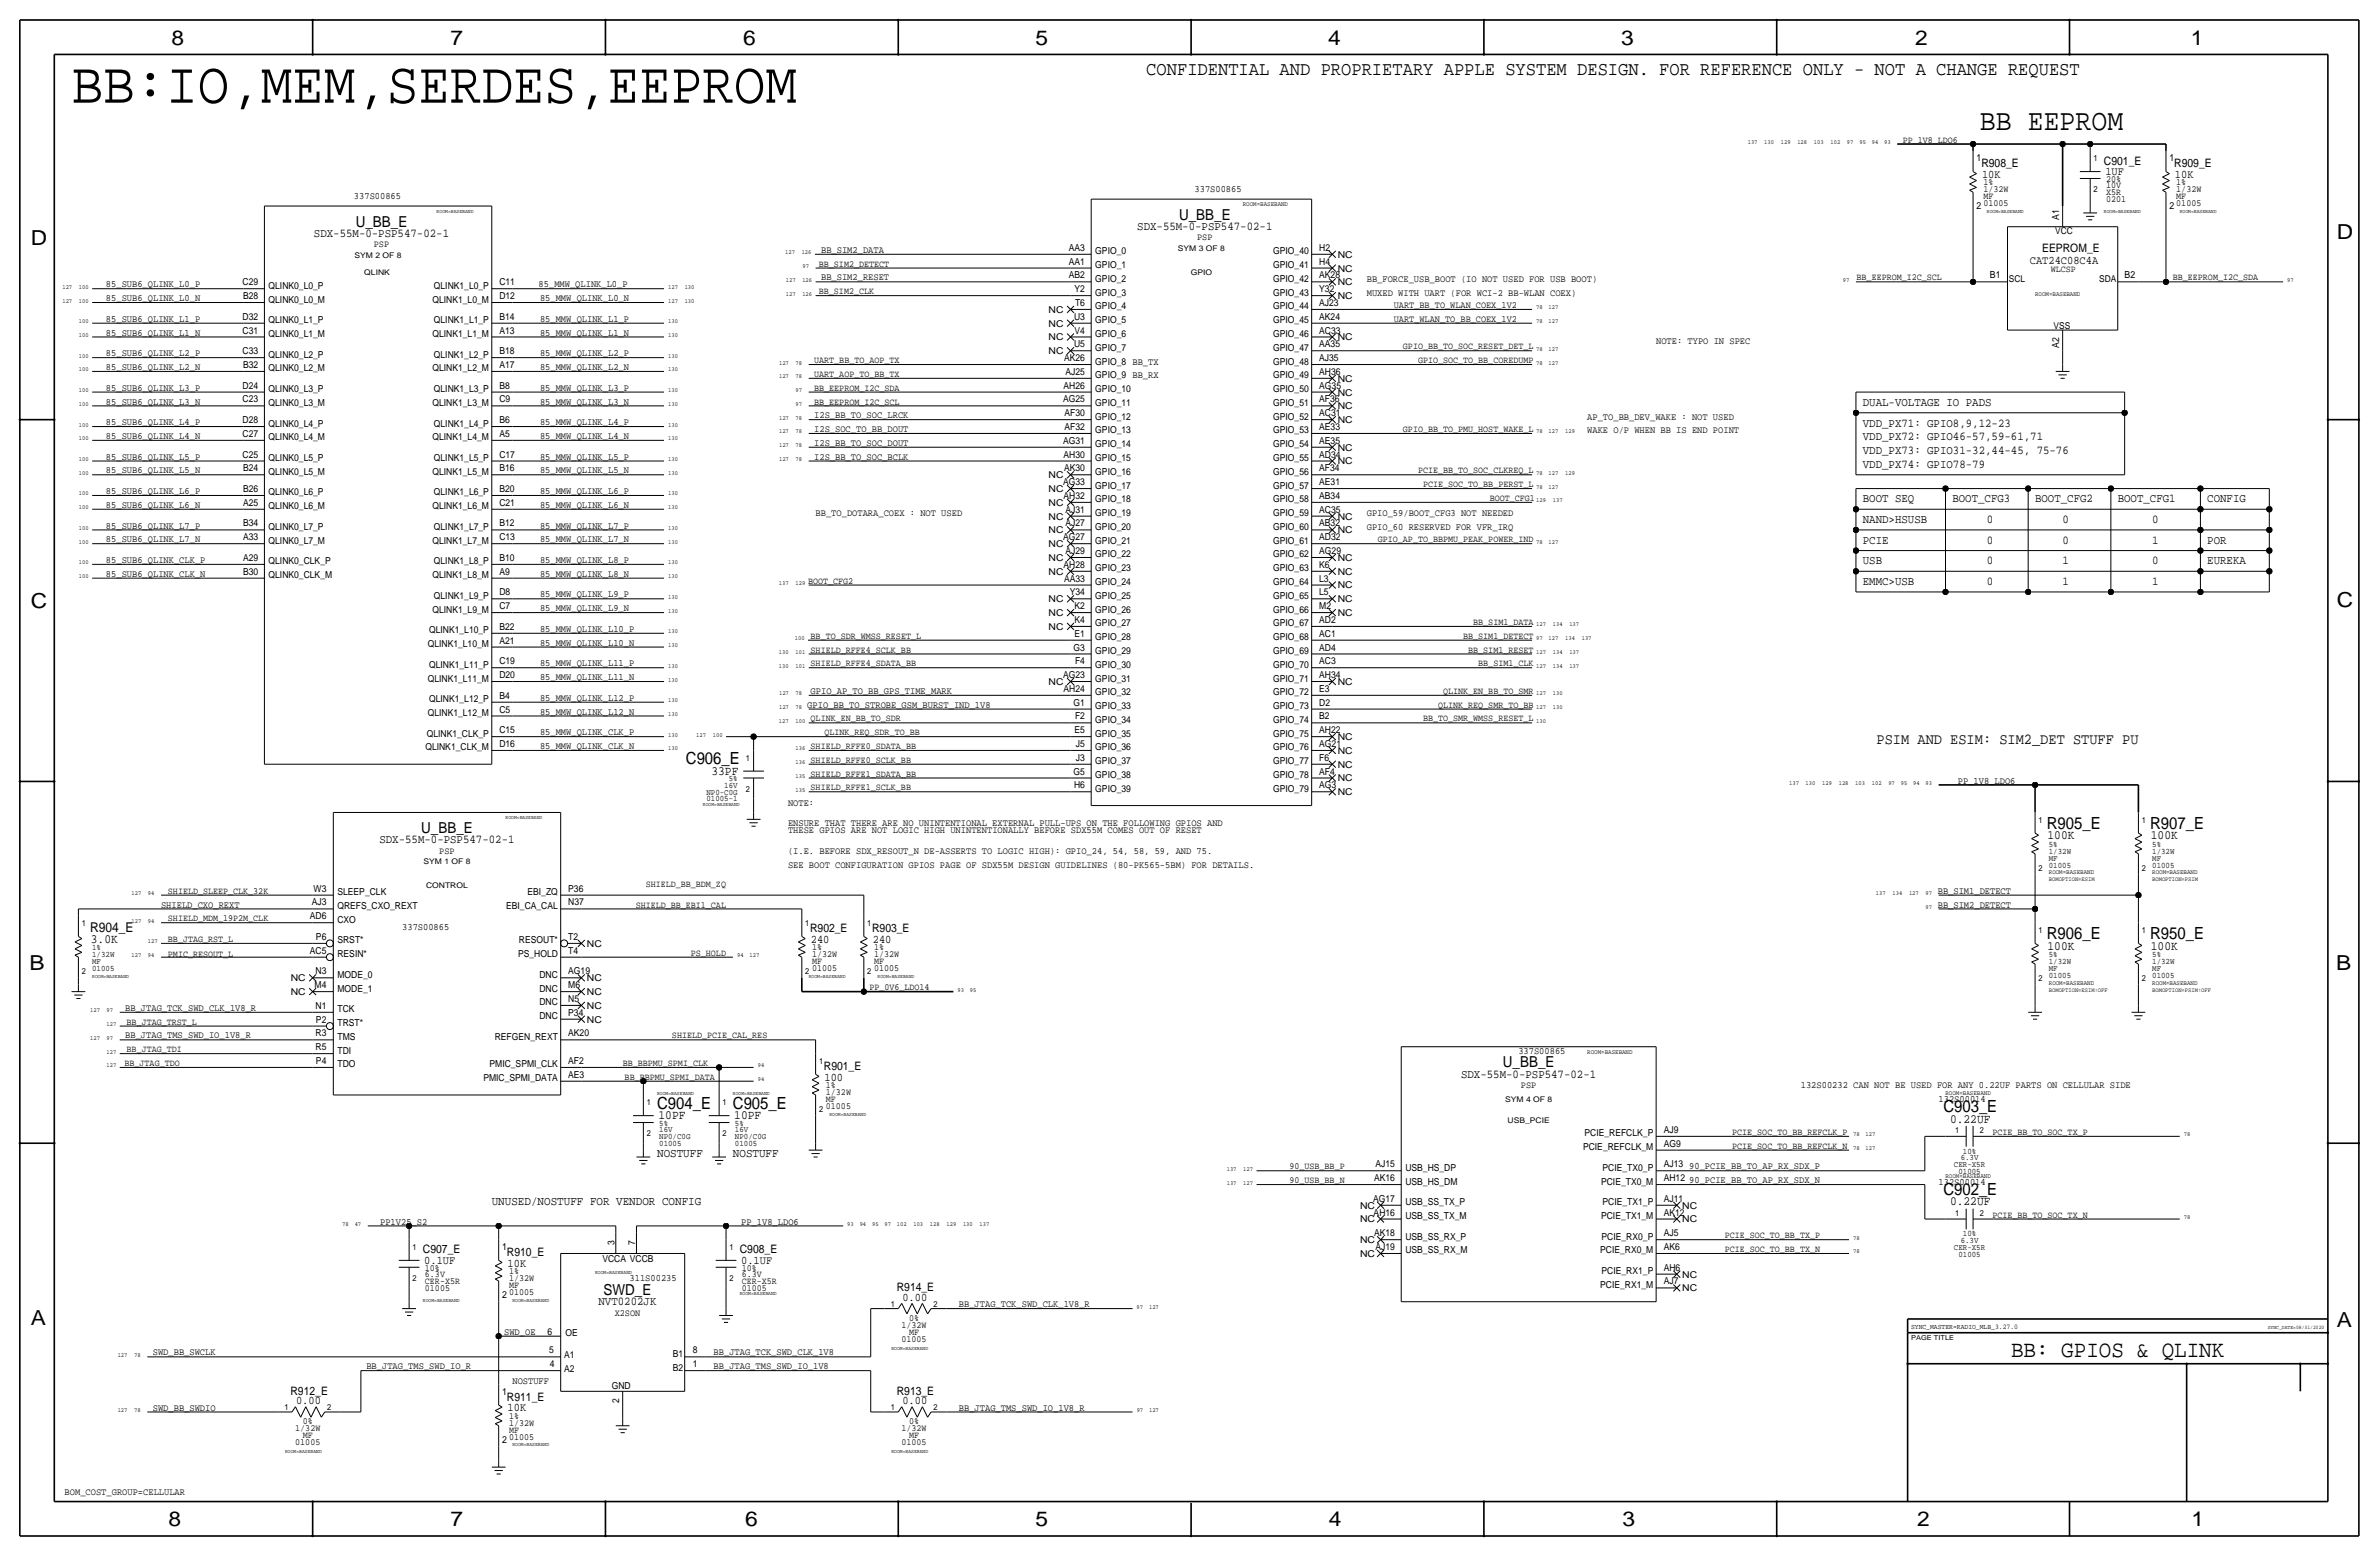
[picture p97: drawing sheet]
<svg xmlns="http://www.w3.org/2000/svg" width="877mm" height="574mm" viewBox="0 0 877 574" stroke-linecap="round" stroke-linejoin="round" font-family="sans-serif">
<defs><g id="words">
<text font-size="21.7" x="26.4" y="37.8">BB:IO,MEM,SERDES,EEPROM</text>
<text font-size="11" x="729.9" y="48">BB EEPROM</text>
<text font-size="8.6" x="741.4" y="500.1">BB: GPIOS &amp; QLINK</text>
<g font-size="7.6">
<text x="63.2" y="16.5">8</text>
<text x="166.1" y="16.5">7</text>
<text x="274" y="16.5">6</text>
<text x="381.7" y="16.5">5</text>
<text x="489.7" y="16.5">4</text>
<text x="597.6" y="16.5">3</text>
<text x="706.1" y="16.5">2</text>
<text x="807.7" y="16.5">1</text>
<text x="861.5" y="88.1">D</text>
<text x="11.4" y="90.4">D</text>
<text x="11.4" y="224.3">C</text>
<text x="861.5" y="223.8">C</text>
<text x="10.9" y="357.6">B</text>
<text x="861.3" y="357.4">B</text>
<text x="11.4" y="488.4">A</text>
<text x="861.5" y="489.2">A</text>
<text x="62.2" y="562.6">8</text>
<text x="166.1" y="562.6">7</text>
<text x="274.8" y="562.6">6</text>
<text x="381.7" y="562.6">5</text>
<text x="489.9" y="562.6">4</text>
<text x="598.1" y="562.6">3</text>
<text x="706.8" y="562.6">2</text>
<text x="807.9" y="562.6">1</text>
</g>
<text font-size="7.1" x="422.6" y="27.7">CONFIDENTIAL AND PROPRIETARY APPLE SYSTEM DESIGN. FOR REFERENCE ONLY - NOT A CHANGE REQUEST</text>
<g font-size="6.2">
<text x="252.9" y="281.7">C906_E</text>
<text x="754.6" y="305.6">R905_E</text>
<text x="792.7" y="305.6">R907_E</text>
<text x="754.6" y="346.2">R906_E</text>
<text x="792.7" y="346.2">R950_E</text>
<text x="242.3" y="408.7">C904_E</text>
<text x="270.2" y="408.7">C905_E</text>
<text x="716.5" y="410">C903_E</text>
<text x="716.5" y="440.4">C902_E</text>
</g>
<g font-size="5.6">
<text x="131.2" y="83.6">U_BB_E</text>
<text x="434.7" y="81">U_BB_E</text>
<text x="691.8" y="274.1">PSIM AND ESIM: SIM2_DET STUFF PU</text>
<text x="155.3" y="307.1">U_BB_E</text>
<text x="554.1" y="393.4">U_BB_E</text>
<text x="222.5" y="477.3">SWD_E</text>
</g>
<text font-size="5" x="33.2" y="343.7">R904_E</text>
<g font-size="4.7">
<text x="262.3" y="285.5">33PF</text>
<text x="754.8" y="309.4">100K</text>
<text x="792.9" y="309.4">100K</text>
<text x="33.5" y="347.5">3.0K</text>
<text x="754.8" y="350">100K</text>
<text x="792.9" y="350">100K</text>
<text x="242.8" y="412.5">10PF</text>
<text x="270.7" y="412.5">10PF</text>
<text x="718.9" y="413.8">0.22UF</text>
<text x="718.9" y="444.2">0.22UF</text>
</g>
<g font-size="4.5">
<text x="242.3" y="426.5">NOSTUFF</text>
<text x="270.2" y="426.5">NOSTUFF</text>
<text x="181.3" y="444.2">UNUSED/NOSTUFF FOR VENDOR CONFIG</text>
</g>
<g font-size="4.4">
<text x="115.7" y="87.4">SDX-55M-0-PSP547-02-1</text>
<text x="419.3" y="84.8">SDX-55M-0-PSP547-02-1</text>
<text x="686.8" y="149.6">DUAL-VOLTAGE IO PADS</text>
<text x="686.8" y="157.2">VDD_PX71: GPIO8,9,12-23</text>
<text x="686.8" y="167.4">VDD_PX73: GPIO31-32,44-45, 75-76</text>
<text x="686.8" y="162.3">VDD_PX72: GPIO46-57,59-61,71</text>
<text x="686.8" y="172.5">VDD_PX74: GPIO78-79</text>
<text x="686.8" y="185.2">BOOT SEQ</text>
<text x="719.8" y="185.2">BOOT_CFG3</text>
<text x="750.3" y="185.2">BOOT_CFG2</text>
<text x="780.7" y="185.2">BOOT_CFG1</text>
<text x="813.8" y="185.2">CONFIG</text>
<text x="686.8" y="192.8">NAND&gt;HSUSB</text>
<text x="732.5" y="192.8">0</text>
<text x="760.4" y="192.8">0</text>
<text x="793.4" y="192.8">0</text>
<text x="686.8" y="200.4">PCIE</text>
<text x="732.5" y="200.4">0</text>
<text x="760.4" y="200.4">0</text>
<text x="793.4" y="200.4">1</text>
<text x="813.8" y="200.4">POR</text>
<text x="686.8" y="208">USB</text>
<text x="732.5" y="208">0</text>
<text x="760.4" y="208">1</text>
<text x="793.4" y="208">0</text>
<text x="813.8" y="208">EUREKA</text>
<text x="686.8" y="215.6">EMMC&gt;USB</text>
<text x="732.5" y="215.6">0</text>
<text x="760.4" y="215.6">1</text>
<text x="793.4" y="215.6">1</text>
<text x="139.9" y="310.9">SDX-55M-0-PSP547-02-1</text>
<text x="538.6" y="397.3">SDX-55M-0-PSP547-02-1</text>
<text x="220.7" y="481.1">NVT0202JK</text>
</g>
<g font-size="4.3">
<text x="730.5" y="61.7">R908_E</text>
<text x="730.7" y="65.5">10K</text>
<text x="775.7" y="60.7">C901_E</text>
<text x="776.2" y="64.5">1UF</text>
<text x="801.6" y="61.7">R909_E</text>
<text x="801.8" y="65.5">10K</text>
<text x="752.9" y="92.7">EEPROM_E</text>
<text x="748.3" y="97.3">CAT24C08C4A</text>
<text x="298.7" y="343.7">R902_E</text>
<text x="298.9" y="347.5">240</text>
<text x="321.5" y="343.7">R903_E</text>
<text x="321.8" y="347.5">240</text>
<text x="303.7" y="394.5">R901_E</text>
<text x="304" y="398.3">100</text>
<text x="155.9" y="462">C907_E</text>
<text x="156.4" y="465.8">0.1UF</text>
<text x="186.9" y="463">R910_E</text>
<text x="187.1" y="466.9">10K</text>
<text x="272.7" y="462">C908_E</text>
<text x="273.3" y="465.8">0.1UF</text>
<text x="330.6" y="476">R914_E</text>
<text x="332.7" y="479.6">0.00</text>
<text x="107.1" y="514.1">R912_E</text>
<text x="330.6" y="514.1">R913_E</text>
<text x="109.2" y="517.7">0.00</text>
<text x="186.9" y="516.4">R911_E</text>
<text x="187.1" y="520.2">10K</text>
<text x="332.7" y="517.7">0.00</text>
</g>
<g font-size="3.6">
<text x="728.7" y="59.4">1</text>
<text x="799.8" y="59.4">1</text>
<text x="440.4" y="70.9">337S00865</text>
<text x="130.5" y="73.4">337S00865</text>
<text x="728.7" y="77.2">2</text>
<text x="799.8" y="77.2">2</text>
<text x="759.2" y="81" transform="rotate(-90 759.2 81)">A1</text>
<text x="302.7" y="93.2">BB_SIM2_DATA</text>
<text x="39.1" y="105.9">85_SUB6_QLINK_L0_P</text>
<text x="198.6" y="105.9">85_MMW_QLINK_L0_P</text>
<text x="302.7" y="103.4">BB_SIM2_RESET</text>
<text x="503.9" y="103.9">BB_FORCE_USB_BOOT (IO NOT USED FOR USB BOOT)</text>
<text x="733.6" y="102.6">B1</text>
<text x="783.3" y="102.6">B2</text>
<text x="39.1" y="111">85_SUB6_QLINK_L0_N</text>
<text x="199.1" y="111">85_MMW_QLINK_L0_N</text>
<text x="503.9" y="109">MUXED WITH UART (FOR WCI-2 BB-WLAN COEX)</text>
<text x="39.1" y="118.6">85_SUB6_QLINK_L1_P</text>
<text x="199.1" y="118.6">85_MMW_QLINK_L1_P</text>
<text x="39.1" y="123.7">85_SUB6_QLINK_L1_N</text>
<text x="199.1" y="123.7">85_MMW_QLINK_L1_N</text>
<text x="39.1" y="131.3">85_SUB6_QLINK_L2_P</text>
<text x="199.1" y="131.3">85_MMW_QLINK_L2_P</text>
<text x="610.6" y="126.7">NOTE: TYPO IN SPEC</text>
<text x="759.2" y="128.1" transform="rotate(-90 759.2 128.1)">A2</text>
<text x="39.1" y="136.4">85_SUB6_QLINK_L2_N</text>
<text x="199.1" y="136.4">85_MMW_QLINK_L2_N</text>
<text x="39.1" y="149.1">85_SUB6_QLINK_L3_N</text>
<text x="39.1" y="144">85_SUB6_QLINK_L3_P</text>
<text x="199.1" y="144">85_MMW_QLINK_L3_P</text>
<text x="199.1" y="149.1">85_MMW_QLINK_L3_N</text>
<text x="300.2" y="154.2">I2S_BB_TO_SOC_LRCK</text>
<text x="585.2" y="154.7">AP_TO_BB_DEV_WAKE : NOT USED</text>
<text x="39.1" y="156.7">85_SUB6_QLINK_L4_P</text>
<text x="39.1" y="161.8">85_SUB6_QLINK_L4_N</text>
<text x="199.1" y="156.7">85_MMW_QLINK_L4_P</text>
<text x="199.1" y="161.8">85_MMW_QLINK_L4_N</text>
<text x="300.2" y="159.3">I2S_SOC_TO_BB_DOUT</text>
<text x="585.2" y="159.8">WAKE O/P WHEN BB IS END POINT</text>
<text x="300.2" y="164.3">I2S_BB_TO_SOC_DOUT</text>
<text x="39.1" y="169.4">85_SUB6_QLINK_L5_P</text>
<text x="199.1" y="169.4">85_MMW_QLINK_L5_P</text>
<text x="300.2" y="169.4">I2S_BB_TO_SOC_BCLK</text>
<text x="39.1" y="174.5">85_SUB6_QLINK_L5_N</text>
<text x="199.1" y="174.5">85_MMW_QLINK_L5_N</text>
<text x="39.1" y="182.1">85_SUB6_QLINK_L6_P</text>
<text x="199.1" y="182.1">85_MMW_QLINK_L6_P</text>
<text x="39.1" y="187.2">85_SUB6_QLINK_L6_N</text>
<text x="199.1" y="187.2">85_MMW_QLINK_L6_N</text>
<text x="300.7" y="190.2">BB_TO_DOTARA_COEX : NOT USED</text>
<text x="503.9" y="190.2">GPIO_59/BOOT_CFG3 NOT NEEDED</text>
<text x="39.1" y="194.8">85_SUB6_QLINK_L7_P</text>
<text x="199.1" y="194.8">85_MMW_QLINK_L7_P</text>
<text x="503.9" y="195.3">GPIO_60 RESERVED FOR VFR_IRQ</text>
<text x="39.1" y="199.9">85_SUB6_QLINK_L7_N</text>
<text x="199.1" y="199.9">85_MMW_QLINK_L7_N</text>
<text x="39.1" y="207.5">85_SUB6_QLINK_CLK_P</text>
<text x="199.1" y="207.5">85_MMW_QLINK_L8_P</text>
<text x="39.1" y="212.6">85_SUB6_QLINK_CLK_N</text>
<text x="199.1" y="212.6">85_MMW_QLINK_L8_N</text>
<text x="199.1" y="220.2">85_MMW_QLINK_L9_P</text>
<text x="199.1" y="225.3">85_MMW_QLINK_L9_N</text>
<text x="199.1" y="232.9">85_MMW_QLINK_L10_P</text>
<text x="199.1" y="238">85_MMW_QLINK_L10_N</text>
<text x="199.1" y="245.6">85_MMW_QLINK_L11_P</text>
<text x="199.1" y="250.7">85_MMW_QLINK_L11_N</text>
<text x="298.9" y="255.8">GPIO_AP_TO_BB_GPS_TIME_MARK</text>
<text x="199.1" y="258.3">85_MMW_QLINK_L12_P</text>
<text x="199.1" y="263.4">85_MMW_QLINK_L12_N</text>
<text x="297.6" y="260.9">GPIO_BB_TO_STROBE_GSM_BURST_IND_1V8</text>
<text x="199.1" y="271">85_MMW_QLINK_CLK_P</text>
<text x="199.1" y="276.1">85_MMW_QLINK_CLK_N</text>
<text x="721.8" y="288.8">PP_1V8_LDO6</text>
<text x="290.5" y="296.9">NOTE:</text>
<text x="290.5" y="304.5">ENSURE THAT THERE ARE NO UNINTENTIONAL EXTERNAL PULL-UPS ON THE FOLLOWING GPIOS AND</text>
<text x="290.5" y="307.1">THESE GPIOS ARE NOT LOGIC HIGH UNINTENTIONALLY BEFORE SDX55M COMES OUT OF RESET</text>
<text x="290.5" y="314.7">(I.E. BEFORE SDX_RESOUT_N DE-ASSERTS TO LOGIC HIGH): GPIO_24, 54, 58, 59, AND 75.</text>
<text x="290.5" y="319.8">SEE BOOT CONFIGURATION GPIOS PAGE OF SDX55M DESIGN GUIDELINES (80-PK565-5BM) FOR DETAILS.</text>
<text x="714.4" y="329.4">BB_SIM1_DETECT</text>
<text x="59.4" y="334.5">SHIELD_CXO_REXT</text>
<text x="714.4" y="334.5">BB_SIM2_DETECT</text>
<text x="148.3" y="342.6">337S00865</text>
<text x="46.2" y="372.6">BB_JTAG_TCK_SWD_CLK_1V8_R</text>
<text x="46.2" y="382.8">BB_JTAG_TMS_SWD_IO_1V8_R</text>
<text x="559.8" y="388.4">337S00865</text>
<text x="663.9" y="401.1">132S00232 CAN NOT BE USED FOR ANY 0.22UF PARTS ON CELLULAR SIDE</text>
<text x="714.7" y="406.1">132S00014</text>
<text x="622.8" y="431">90_PCIE_BB_TO_AP_RX_SDX_P</text>
<text x="622.8" y="436.1">90_PCIE_BB_TO_AP_RX_SDX_N</text>
<text x="714.7" y="436.6">132S00014</text>
<text x="140.2" y="451.4">PP1V25_S2</text>
<text x="273.3" y="451.4">PP_1V8_LDO6</text>
<text x="185.1" y="460.8">1</text>
<text x="232.1" y="472.2">311S00235</text>
<text x="185.1" y="478.5">2</text>
<text x="353.5" y="481.8">BB_JTAG_TCK_SWD_CLK_1V8_R</text>
<text x="185.9" y="492">SWD_OE</text>
<text x="56.3" y="499.6">SWD_BB_SWCLK</text>
<text x="263.1" y="499.6">BB_JTAG_TCK_SWD_CLK_1V8</text>
<text x="135.1" y="504.7">BB_JTAG_TMS_SWD_IO_R</text>
<text x="263.1" y="504.7">BB_JTAG_TMS_SWD_IO_1V8</text>
<text x="185.1" y="514.1">1</text>
<text x="188.9" y="510.3">NOSTUFF</text>
<text x="56.3" y="519.9">SWD_BB_SWDIO</text>
<text x="353.5" y="519.9">BB_JTAG_TMS_SWD_IO_1V8_R</text>
<text x="185.1" y="531.9">2</text>
<text x="23.8" y="550.9">BOM_COST_GROUP=CELLULAR</text>
</g>
<g font-size="3.5">
<text x="701.5" y="52.6">PP_1V8_LDO6</text>
<text x="731.2" y="68.3">1%</text>
<text x="731.2" y="70.9">1/32W</text>
<text x="776.4" y="69.3">10V</text>
<text x="776.4" y="71.9">X5R</text>
<text x="776.4" y="67.1">20%</text>
<text x="802.3" y="70.9">1/32W</text>
<text x="802.3" y="68.3">1%</text>
<text x="731.2" y="73.4">MF</text>
<text x="731.2" y="75.9">01005</text>
<text x="776.4" y="74.4">0201</text>
<text x="802.3" y="75.9">01005</text>
<text x="802.3" y="73.4">MF</text>
<text x="441.4" y="88.6">PSP</text>
<text x="757.7" y="86.1">VCC</text>
<text x="137.8" y="91.2">PSP</text>
<text x="394" y="92.5">AA3</text>
<text x="403.8" y="93.7">GPIO_0</text>
<text x="469.4" y="93.7">GPIO_40</text>
<text x="486.4" y="92.5">H2</text>
<text x="493.2" y="95">NC</text>
<text x="301.9" y="98.3">BB_SIM2_DETECT</text>
<text x="394" y="97.5">AA1</text>
<text x="403.8" y="98.8">GPIO_1</text>
<text x="469.4" y="98.8">GPIO_41</text>
<text x="486.4" y="97.5">H4</text>
<text x="493.2" y="100.1">NC</text>
<text x="756.1" y="100.3">WLCSP</text>
<text x="89.4" y="105.2">C29</text>
<text x="99" y="106.4">QLINK0_L0_P</text>
<text x="160" y="106.4">QLINK1_L0_P</text>
<text x="184.1" y="105.2">C11</text>
<text x="394" y="102.6">AB2</text>
<text x="396.1" y="107.7">Y2</text>
<text x="403.8" y="103.9">GPIO_2</text>
<text x="469.4" y="103.9">GPIO_42</text>
<text x="486.4" y="107.7">Y32</text>
<text x="486.4" y="102.6">AK28</text>
<text x="493.2" y="105.2">NC</text>
<text x="684.5" y="103.1">BB_EEPROM_I2C_SCL</text>
<text x="740.6" y="103.9">SCL</text>
<text x="773.9" y="103.9">SDA</text>
<text x="801.1" y="103.4">BB_EEPROM_I2C_SDA</text>
<text x="89.6" y="110.2">B28</text>
<text x="99" y="111.5">QLINK0_L0_M</text>
<text x="159.4" y="111.5">QLINK1_L0_M</text>
<text x="184.1" y="110.2">D12</text>
<text x="301.9" y="108.5">BB_SIM2_CLK</text>
<text x="396.3" y="112.8">T6</text>
<text x="403.8" y="109">GPIO_3</text>
<text x="469.4" y="109">GPIO_43</text>
<text x="486.4" y="112.8">AJ23</text>
<text x="493.2" y="110.2">NC</text>
<text x="513.9" y="113.5">UART_BB_TO_WLAN_COEX_1V2</text>
<text x="89.4" y="117.9">D32</text>
<text x="99" y="119.1">QLINK0_L1_P</text>
<text x="160" y="119.1">QLINK1_L1_P</text>
<text x="184.1" y="117.9">B14</text>
<text x="386.6" y="115.3">NC</text>
<text x="396" y="117.9">U3</text>
<text x="403.8" y="114">GPIO_4</text>
<text x="403.8" y="119.1">GPIO_5</text>
<text x="469.4" y="119.1">GPIO_45</text>
<text x="469.4" y="114">GPIO_44</text>
<text x="486.4" y="117.9">AK24</text>
<text x="513.9" y="118.6">UART_WLAN_TO_BB_COEX_1V2</text>
<text x="89.4" y="122.9">C31</text>
<text x="99" y="124.2">QLINK0_L1_M</text>
<text x="159.4" y="124.2">QLINK1_L1_M</text>
<text x="184.1" y="122.9">A13</text>
<text x="386.6" y="125.5">NC</text>
<text x="386.6" y="120.4">NC</text>
<text x="396.1" y="122.9">V4</text>
<text x="403.8" y="124.2">GPIO_6</text>
<text x="469.4" y="124.2">GPIO_46</text>
<text x="486.4" y="122.9">AC33</text>
<text x="493.2" y="125.5">NC</text>
<text x="757.1" y="121.2">VSS</text>
<text x="89.4" y="130.6">C33</text>
<text x="99" y="131.8">QLINK0_L2_P</text>
<text x="160" y="131.8">QLINK1_L2_P</text>
<text x="184.1" y="130.6">B18</text>
<text x="386.6" y="130.6">NC</text>
<text x="396" y="128">U5</text>
<text x="403.8" y="129.3">GPIO_7</text>
<text x="469.4" y="129.3">GPIO_47</text>
<text x="486.4" y="128">AA35</text>
<text x="517.2" y="128.8">GPIO_BB_TO_SOC_RESET_DET_L</text>
<text x="89.6" y="135.6">B32</text>
<text x="99" y="136.9">QLINK0_L2_M</text>
<text x="159.4" y="136.9">QLINK1_L2_M</text>
<text x="184.1" y="135.6">A17</text>
<text x="300.2" y="133.9">UART_BB_TO_AOP_TX</text>
<text x="392.3" y="133.1">AK26</text>
<text x="403.8" y="134.4">GPIO_8 BB_TX</text>
<text x="469.4" y="134.4">GPIO_48</text>
<text x="486.4" y="133.1">AJ35</text>
<text x="522.8" y="133.9">GPIO_SOC_TO_BB_COREDUMP</text>
<text x="89.4" y="143.3">D24</text>
<text x="184.1" y="143.3">B8</text>
<text x="300.2" y="138.9">UART_AOP_TO_BB_TX</text>
<text x="392.1" y="143.3">AH26</text>
<text x="392.8" y="138.2">AJ25</text>
<text x="403.8" y="139.4">GPIO_9 BB_RX</text>
<text x="469.4" y="139.4">GPIO_49</text>
<text x="486.4" y="143.3">AG35</text>
<text x="486.4" y="138.2">AH36</text>
<text x="493.2" y="140.7">NC</text>
<text x="89.4" y="148.3">C23</text>
<text x="99" y="144.5">QLINK0_L3_P</text>
<text x="99" y="149.6">QLINK0_L3_M</text>
<text x="159.4" y="149.6">QLINK1_L3_M</text>
<text x="160" y="144.5">QLINK1_L3_P</text>
<text x="184.1" y="148.3">C9</text>
<text x="300.2" y="149.1">BB_EEPROM_I2C_SCL</text>
<text x="300.2" y="144">BB_EEPROM_I2C_SDA</text>
<text x="391.9" y="148.3">AG25</text>
<text x="403.8" y="149.6">GPIO_11</text>
<text x="403.8" y="144.5">GPIO_10</text>
<text x="469.4" y="144.5">GPIO_50</text>
<text x="469.4" y="149.6">GPIO_51</text>
<text x="486.4" y="148.3">AF36</text>
<text x="493.2" y="145.8">NC</text>
<text x="89.4" y="156">D28</text>
<text x="184.1" y="156">B6</text>
<text x="392.5" y="153.4">AF30</text>
<text x="403.8" y="154.7">GPIO_12</text>
<text x="469.4" y="154.7">GPIO_52</text>
<text x="486.4" y="153.4">AC31</text>
<text x="493.2" y="150.9">NC</text>
<text x="493.2" y="156">NC</text>
<text x="89.4" y="161">C27</text>
<text x="99" y="157.2">QLINK0_L4_P</text>
<text x="160" y="157.2">QLINK1_L4_P</text>
<text x="184.1" y="161">A5</text>
<text x="392.5" y="158.5">AF32</text>
<text x="403.8" y="159.8">GPIO_13</text>
<text x="469.4" y="159.8">GPIO_53</text>
<text x="486.4" y="158.5">AE33</text>
<text x="517.2" y="159.3">GPIO_BB_TO_PMU_HOST_WAKE_L</text>
<text x="99" y="162.3">QLINK0_L4_M</text>
<text x="159.4" y="162.3">QLINK1_L4_M</text>
<text x="391.9" y="163.6">AG31</text>
<text x="403.8" y="164.8">GPIO_14</text>
<text x="469.4" y="164.8">GPIO_54</text>
<text x="486.4" y="163.6">AE35</text>
<text x="493.2" y="166.1">NC</text>
<text x="89.4" y="168.7">C25</text>
<text x="89.6" y="173.7">B24</text>
<text x="99" y="169.9">QLINK0_L5_P</text>
<text x="160" y="169.9">QLINK1_L5_P</text>
<text x="184.1" y="168.7">C17</text>
<text x="184.1" y="173.7">B16</text>
<text x="392.1" y="168.7">AH30</text>
<text x="392.3" y="173.7">AK30</text>
<text x="403.8" y="169.9">GPIO_15</text>
<text x="469.4" y="169.9">GPIO_55</text>
<text x="486.4" y="173.7">AF34</text>
<text x="486.4" y="168.7">AD34</text>
<text x="493.2" y="171.2">NC</text>
<text x="99" y="175">QLINK0_L5_M</text>
<text x="159.4" y="175">QLINK1_L5_M</text>
<text x="386.6" y="176.3">NC</text>
<text x="391.9" y="178.8">AG33</text>
<text x="403.8" y="175">GPIO_16</text>
<text x="469.4" y="175">GPIO_56</text>
<text x="486.4" y="178.8">AE31</text>
<text x="522.8" y="174.5">PCIE_BB_TO_SOC_CLKREQ_L</text>
<text x="524.6" y="179.6">PCIE_SOC_TO_BB_PERST_L</text>
<text x="89.6" y="181.4">B26</text>
<text x="99" y="182.6">QLINK0_L6_P</text>
<text x="160" y="182.6">QLINK1_L6_P</text>
<text x="184.1" y="181.4">B20</text>
<text x="386.6" y="181.4">NC</text>
<text x="392.1" y="183.9">AH32</text>
<text x="403.8" y="180.1">GPIO_17</text>
<text x="403.8" y="185.2">GPIO_18</text>
<text x="469.4" y="185.2">GPIO_58</text>
<text x="469.4" y="180.1">GPIO_57</text>
<text x="486.4" y="183.9">AB34</text>
<text x="549.2" y="184.7">BOOT_CFG1</text>
<text x="89.6" y="186.4">A25</text>
<text x="99" y="187.7">QLINK0_L6_M</text>
<text x="159.4" y="187.7">QLINK1_L6_M</text>
<text x="184.1" y="186.4">C21</text>
<text x="386.6" y="191.5">NC</text>
<text x="386.6" y="186.4">NC</text>
<text x="392.8" y="189">AJ31</text>
<text x="403.8" y="190.2">GPIO_19</text>
<text x="469.4" y="190.2">GPIO_59</text>
<text x="486.4" y="189">AC35</text>
<text x="493.2" y="191.5">NC</text>
<text x="89.6" y="194.1">B34</text>
<text x="99" y="195.3">QLINK0_L7_P</text>
<text x="160" y="195.3">QLINK1_L7_P</text>
<text x="184.1" y="194.1">B12</text>
<text x="386.6" y="196.6">NC</text>
<text x="392.8" y="194.1">AJ27</text>
<text x="403.8" y="195.3">GPIO_20</text>
<text x="469.4" y="195.3">GPIO_60</text>
<text x="486.4" y="194.1">AB32</text>
<text x="493.2" y="196.6">NC</text>
<text x="89.6" y="199.1">A33</text>
<text x="99" y="200.4">QLINK0_L7_M</text>
<text x="159.4" y="200.4">QLINK1_L7_M</text>
<text x="184.1" y="199.1">C13</text>
<text x="386.6" y="201.7">NC</text>
<text x="391.9" y="199.1">AG27</text>
<text x="403.8" y="200.4">GPIO_21</text>
<text x="469.4" y="200.4">GPIO_61</text>
<text x="486.4" y="199.1">AD32</text>
<text x="508" y="199.9">GPIO_AP_TO_BBPMU_PEAK_POWER_IND</text>
<text x="89.6" y="206.8">A29</text>
<text x="99" y="208">QLINK0_CLK_P</text>
<text x="160" y="208">QLINK1_L8_P</text>
<text x="184.1" y="206.8">B10</text>
<text x="386.6" y="206.8">NC</text>
<text x="392.1" y="209.3">AH28</text>
<text x="392.8" y="204.2">AJ29</text>
<text x="403.8" y="205.5">GPIO_22</text>
<text x="469.4" y="205.5">GPIO_62</text>
<text x="486.4" y="209.3">K6</text>
<text x="486.4" y="204.2">AG29</text>
<text x="493.2" y="206.8">NC</text>
<text x="89.6" y="211.8">B30</text>
<text x="99" y="213.1">QLINK0_CLK_M</text>
<text x="159.4" y="213.1">QLINK1_L8_M</text>
<text x="184.1" y="211.8">A9</text>
<text x="297.9" y="215.1">BOOT_CFG2</text>
<text x="386.6" y="211.8">NC</text>
<text x="392.3" y="214.4">AA33</text>
<text x="403.8" y="210.6">GPIO_23</text>
<text x="403.8" y="215.6">GPIO_24</text>
<text x="469.4" y="215.6">GPIO_64</text>
<text x="469.4" y="210.6">GPIO_63</text>
<text x="486.4" y="214.4">L3</text>
<text x="493.2" y="211.8">NC</text>
<text x="160" y="220.7">QLINK1_L9_P</text>
<text x="184.1" y="219.5">D8</text>
<text x="386.6" y="222">NC</text>
<text x="394.4" y="219.5">Y34</text>
<text x="403.8" y="220.7">GPIO_25</text>
<text x="469.4" y="220.7">GPIO_65</text>
<text x="486.4" y="219.5">L5</text>
<text x="493.2" y="222">NC</text>
<text x="493.2" y="216.9">NC</text>
<text x="159.4" y="225.8">QLINK1_L9_M</text>
<text x="184.1" y="224.5">C7</text>
<text x="386.6" y="227.1">NC</text>
<text x="396.1" y="224.5">K2</text>
<text x="403.8" y="225.8">GPIO_26</text>
<text x="469.4" y="225.8">GPIO_66</text>
<text x="486.4" y="224.5">M2</text>
<text x="493.2" y="227.1">NC</text>
<text x="158.2" y="233.4">QLINK1_L10_P</text>
<text x="184.1" y="232.2">B22</text>
<text x="386.6" y="232.2">NC</text>
<text x="396.1" y="229.6">K4</text>
<text x="403.8" y="230.9">GPIO_27</text>
<text x="469.4" y="230.9">GPIO_67</text>
<text x="486.4" y="229.6">AD2</text>
<text x="543.1" y="230.4">BB_SIM1_DATA</text>
<text x="157.7" y="238.5">QLINK1_L10_M</text>
<text x="184.1" y="237.2">A21</text>
<text x="298.9" y="235.5">BB_TO_SDR_WMSS_RESET_L</text>
<text x="395.8" y="239.8">G3</text>
<text x="396.1" y="234.7">E1</text>
<text x="403.8" y="236">GPIO_28</text>
<text x="469.4" y="236">GPIO_68</text>
<text x="486.4" y="239.8">AD4</text>
<text x="486.4" y="234.7">AC1</text>
<text x="539.4" y="235.5">BB_SIM1_DETECT</text>
<text x="184.1" y="244.9">C19</text>
<text x="298.9" y="240.5">SHIELD_RFFE4_SCLK_BB</text>
<text x="298.9" y="245.6">SHIELD_RFFE4_SDATA_BB</text>
<text x="396.3" y="244.9">F4</text>
<text x="403.8" y="241">GPIO_29</text>
<text x="469.4" y="241">GPIO_69</text>
<text x="486.4" y="244.9">AC3</text>
<text x="541.3" y="240.5">BB_SIM1_RESET</text>
<text x="545" y="245.6">BB_SIM1_CLK</text>
<text x="157.7" y="251.2">QLINK1_L11_M</text>
<text x="158.2" y="246.1">QLINK1_L11_P</text>
<text x="184.1" y="249.9">D20</text>
<text x="391.9" y="249.9">AG23</text>
<text x="403.8" y="251.2">GPIO_31</text>
<text x="403.8" y="246.1">GPIO_30</text>
<text x="469.4" y="251.2">GPIO_71</text>
<text x="469.4" y="246.1">GPIO_70</text>
<text x="486.4" y="249.9">AH34</text>
<text x="184.1" y="257.6">B4</text>
<text x="386.6" y="252.5">NC</text>
<text x="392.1" y="255">AH24</text>
<text x="403.8" y="256.3">GPIO_32</text>
<text x="469.4" y="256.3">GPIO_72</text>
<text x="486.4" y="255">E3</text>
<text x="493.2" y="252.5">NC</text>
<text x="532" y="255.8">QLINK_EN_BB_TO_SMR</text>
<text x="157.7" y="263.9">QLINK1_L12_M</text>
<text x="158.2" y="258.8">QLINK1_L12_P</text>
<text x="184.1" y="262.6">C5</text>
<text x="395.8" y="260.1">G1</text>
<text x="403.8" y="261.4">GPIO_33</text>
<text x="469.4" y="261.4">GPIO_73</text>
<text x="486.4" y="260.1">D2</text>
<text x="530.2" y="260.9">QLINK_REQ_SMR_TO_BB</text>
<text x="298.9" y="265.9">QLINK_EN_BB_TO_SDR</text>
<text x="396.3" y="265.2">F2</text>
<text x="403.8" y="266.4">GPIO_34</text>
<text x="469.4" y="266.4">GPIO_74</text>
<text x="486.4" y="265.2">B2</text>
<text x="524.6" y="265.9">BB_TO_SMR_WMSS_RESET_L</text>
<text x="157.3" y="271.5">QLINK1_CLK_P</text>
<text x="184.1" y="270.3">C15</text>
<text x="184.1" y="275.3">D16</text>
<text x="303.9" y="271">QLINK_REQ_SDR_TO_BB</text>
<text x="396.1" y="270.3">E5</text>
<text x="396.7" y="275.3">J5</text>
<text x="403.8" y="271.5">GPIO_35</text>
<text x="469.4" y="271.5">GPIO_75</text>
<text x="486.4" y="275.3">AG21</text>
<text x="486.4" y="270.3">AH22</text>
<text x="493.2" y="272.8">NC</text>
<text x="156.8" y="276.6">QLINK1_CLK_M</text>
<text x="298.9" y="276.1">SHIELD_RFFE0_SDATA_BB</text>
<text x="298.9" y="281.2">SHIELD_RFFE0_SCLK_BB</text>
<text x="396.7" y="280.4">J3</text>
<text x="403.8" y="281.7">GPIO_37</text>
<text x="403.8" y="276.6">GPIO_36</text>
<text x="469.4" y="281.7">GPIO_77</text>
<text x="469.4" y="276.6">GPIO_76</text>
<text x="486.4" y="280.4">F6</text>
<text x="493.2" y="277.9">NC</text>
<text x="298.9" y="286.3">SHIELD_RFFE1_SDATA_BB</text>
<text x="395.8" y="285.5">G5</text>
<text x="403.8" y="286.8">GPIO_38</text>
<text x="469.4" y="286.8">GPIO_78</text>
<text x="486.4" y="285.5">AF4</text>
<text x="493.2" y="283">NC</text>
<text x="298.9" y="291.3">SHIELD_RFFE1_SCLK_BB</text>
<text x="396" y="290.6">H6</text>
<text x="403.8" y="291.8">GPIO_39</text>
<text x="469.4" y="291.8">GPIO_79</text>
<text x="486.4" y="290.6">AG3</text>
<text x="493.2" y="293.1">NC</text>
<text x="493.2" y="288">NC</text>
<text x="162" y="314.7">PSP</text>
<text x="61.9" y="329.4">SHIELD_SLEEP_CLK_32K</text>
<text x="115.6" y="328.7">W3</text>
<text x="124.4" y="329.9">SLEEP_CLK</text>
<text x="194.5" y="329.9">EBI_ZQ</text>
<text x="209.5" y="328.7">P36</text>
<text x="238.1" y="326.9">SHIELD_BB_BDM_ZQ</text>
<text x="114.9" y="333.8">AJ3</text>
<text x="124.4" y="335">QREFS_CXO_REXT</text>
<text x="186.6" y="335">EBI_CA_CAL</text>
<text x="209.5" y="333.8">N37</text>
<text x="234.4" y="334.5">SHIELD_BB_EBI1_CAL</text>
<text x="61.9" y="339.6">SHIELD_MDM_19P2M_CLK</text>
<text x="114.2" y="338.8">AD6</text>
<text x="124.4" y="340.1">CXO</text>
<text x="61.9" y="347.2">BB_JTAG_RST_L</text>
<text x="116.5" y="346.5">P6</text>
<text x="124.4" y="347.7">SRST*</text>
<text x="191.3" y="347.7">RESOUT*</text>
<text x="209.5" y="346.5">T2</text>
<text x="61.9" y="352.8">PMIC_RESOUT_L</text>
<text x="114.2" y="351.5">AC5</text>
<text x="124.4" y="352.8">RESIN*</text>
<text x="191" y="352.8">PS_HOLD</text>
<text x="209.5" y="351.5">T4</text>
<text x="216.4" y="349">NC</text>
<text x="254.7" y="352.3">PS_HOLD</text>
<text x="299.4" y="352.8">1/32W</text>
<text x="299.4" y="350.3">1%</text>
<text x="322.3" y="352.8">1/32W</text>
<text x="322.3" y="350.3">1%</text>
<text x="116.3" y="359.2">N3</text>
<text x="209.5" y="359.2">AG19</text>
<text x="299.4" y="355.3">MF</text>
<text x="299.4" y="357.9">01005</text>
<text x="322.3" y="357.9">01005</text>
<text x="322.3" y="355.3">MF</text>
<text x="107.2" y="361.7">NC</text>
<text x="116" y="364.2">M4</text>
<text x="124.4" y="360.4">MODE_0</text>
<text x="124.4" y="365.5">MODE_1</text>
<text x="198.9" y="365.5">DNC</text>
<text x="198.9" y="360.4">DNC</text>
<text x="209.5" y="364.2">M6</text>
<text x="216.4" y="361.7">NC</text>
<text x="320.5" y="365">PP_0V6_LDO14</text>
<text x="107.2" y="366.8">NC</text>
<text x="116.3" y="371.9">N1</text>
<text x="198.9" y="370.6">DNC</text>
<text x="209.5" y="369.3">N5</text>
<text x="216.4" y="366.8">NC</text>
<text x="216.4" y="371.9">NC</text>
<text x="46.7" y="377.7">BB_JTAG_TRST_L</text>
<text x="116.5" y="376.9">P2</text>
<text x="124.4" y="373.1">TCK</text>
<text x="198.9" y="375.7">DNC</text>
<text x="209.5" y="374.4">P34</text>
<text x="216.4" y="376.9">NC</text>
<text x="116.3" y="382">R3</text>
<text x="124.4" y="383.3">TMS</text>
<text x="124.4" y="378.2">TRST*</text>
<text x="182.4" y="383.3">REFGEN_REXT</text>
<text x="209.5" y="382">AK20</text>
<text x="247.7" y="382.8">SHIELD_PCIE_CAL_RES</text>
<text x="46.7" y="387.9">BB_JTAG_TDI</text>
<text x="116.3" y="387.1">R5</text>
<text x="124.4" y="388.4">TDI</text>
<text x="45.9" y="392.9">BB_JTAG_TDO</text>
<text x="116.5" y="392.2">P4</text>
<text x="124.4" y="393.4">TDO</text>
<text x="180.5" y="393.4">PMIC_SPMI_CLK</text>
<text x="209.5" y="392.2">AF2</text>
<text x="229.6" y="392.9">BB_BBPMU_SPMI_CLK</text>
<text x="178.2" y="398.5">PMIC_SPMI_DATA</text>
<text x="209.5" y="397.3">AE3</text>
<text x="230.3" y="398">BB_BBPMU_SPMI_DATA</text>
<text x="304.5" y="401.1">1%</text>
<text x="560.7" y="401.1">PSP</text>
<text x="304.5" y="406.1">MF</text>
<text x="304.5" y="403.6">1/32W</text>
<text x="304.5" y="408.7">01005</text>
<text x="584.2" y="418.8">PCIE_REFCLK_P</text>
<text x="613.4" y="417.6">AJ9</text>
<text x="638.6" y="418.3">PCIE_SOC_TO_BB_REFCLK_P</text>
<text x="734.5" y="418.3">PCIE_BB_TO_SOC_TX_P</text>
<text x="583.6" y="423.9">PCIE_REFCLK_M</text>
<text x="613.4" y="422.7">AG9</text>
<text x="638.6" y="423.4">PCIE_SOC_TO_BB_REFCLK_N</text>
<text x="475.4" y="431">90_USB_BB_P</text>
<text x="507.1" y="430.3">AJ15</text>
<text x="518.1" y="431.5">USB_HS_DP</text>
<text x="590.8" y="431.5">PCIE_TX0_P</text>
<text x="613.4" y="430.3">AJ13</text>
<text x="475.4" y="436.1">90_USB_BB_N</text>
<text x="506.6" y="435.4">AK16</text>
<text x="518.1" y="436.6">USB_HS_DM</text>
<text x="590.3" y="436.6">PCIE_TX0_M</text>
<text x="613.4" y="435.4">AH12</text>
<text x="506.2" y="443">AG17</text>
<text x="613.4" y="443">AJ11</text>
<text x="501.4" y="445.5">NC</text>
<text x="506.4" y="448.1">AH16</text>
<text x="518.1" y="449.3">USB_SS_TX_M</text>
<text x="518.1" y="444.2">USB_SS_TX_P</text>
<text x="590.3" y="449.3">PCIE_TX1_M</text>
<text x="590.8" y="444.2">PCIE_TX1_P</text>
<text x="613.4" y="448.1">AK12</text>
<text x="620.2" y="445.5">NC</text>
<text x="734.5" y="448.8">PCIE_BB_TO_SOC_TX_N</text>
<text x="501.4" y="450.6">NC</text>
<text x="506.6" y="455.7">AK18</text>
<text x="613.4" y="455.7">AJ5</text>
<text x="620.2" y="450.6">NC</text>
<text x="226.5" y="459" transform="rotate(-90 226.5 459)">3</text>
<text x="234.1" y="459" transform="rotate(-90 234.1 459)">7</text>
<text x="501.4" y="458.2">NC</text>
<text x="507.1" y="460.8">AJ19</text>
<text x="518.1" y="456.9">USB_SS_RX_P</text>
<text x="590.5" y="456.9">PCIE_RX0_P</text>
<text x="613.4" y="460.8">AK6</text>
<text x="635.9" y="461.5">PCIE_SOC_TO_BB_TX_N</text>
<text x="635.9" y="456.4">PCIE_SOC_TO_BB_TX_P</text>
<text x="222.1" y="465.1">VCCA VCCB</text>
<text x="501.4" y="463.3">NC</text>
<text x="518.1" y="462">USB_SS_RX_M</text>
<text x="589.9" y="462">PCIE_RX0_M</text>
<text x="156.7" y="468.4">10%</text>
<text x="156.7" y="473.2">CER-X5R</text>
<text x="156.7" y="470.7">6.3V</text>
<text x="187.7" y="469.6">1%</text>
<text x="187.7" y="472.2">1/32W</text>
<text x="273.5" y="473.2">CER-X5R</text>
<text x="273.5" y="470.7">6.3V</text>
<text x="273.5" y="468.4">10%</text>
<text x="590.5" y="469.6">PCIE_RX1_P</text>
<text x="613.4" y="468.4">AH6</text>
<text x="613.4" y="473.5">AJ7</text>
<text x="620.2" y="470.9">NC</text>
<text x="156.7" y="475.7">01005</text>
<text x="187.7" y="477.3">01005</text>
<text x="187.7" y="474.7">MF</text>
<text x="273.5" y="475.7">01005</text>
<text x="589.9" y="474.7">PCIE_RX1_M</text>
<text x="620.2" y="476">NC</text>
<text x="226.6" y="484.9">X2SON</text>
<text x="201.9" y="492">6</text>
<text x="332.4" y="489.5">1/32W</text>
<text x="335.2" y="486.9">0%</text>
<text x="335.2" y="492">MF</text>
<text x="208.5" y="492.5">OE</text>
<text x="332.4" y="494.5">01005</text>
<text x="202.4" y="498.9">5</text>
<text x="202.7" y="503.9">4</text>
<text x="208" y="500.6">A1</text>
<text x="248.1" y="500.1">B1</text>
<text x="255.5" y="503.9">1</text>
<text x="255.5" y="498.9">8</text>
<text x="208" y="505.7">A2</text>
<text x="248.1" y="505.2">B2</text>
<text x="225.6" y="512.1">GND</text>
<text x="228.3" y="517.1" transform="rotate(-90 228.3 517.1)">2</text>
<text x="108.9" y="527.6">1/32W</text>
<text x="111.6" y="525">0%</text>
<text x="187.7" y="523">1%</text>
<text x="187.7" y="525.5">1/32W</text>
<text x="332.4" y="527.6">1/32W</text>
<text x="335.2" y="525">0%</text>
<text x="108.9" y="532.6">01005</text>
<text x="111.6" y="530.1">MF</text>
<text x="187.7" y="530.6">01005</text>
<text x="187.7" y="528.1">MF</text>
<text x="332.4" y="532.6">01005</text>
<text x="335.2" y="530.1">MF</text>
</g>
<g font-size="3.2">
<text x="771.9" y="59.4">1</text>
<text x="771.9" y="70.9">2</text>
</g>
<g font-size="3.1">
<text x="275" y="280.4">1</text>
<text x="260.4" y="292.9">NP0-C0G</text>
<text x="267" y="290.3">16V</text>
<text x="268.7" y="288">5%</text>
<text x="275" y="291.8">2</text>
<text x="260.4" y="295.4">01005-1</text>
<text x="751.5" y="303.3">1</text>
<text x="789.6" y="303.3">1</text>
<text x="755.3" y="317.2">MF</text>
<text x="755.3" y="312.2">5%</text>
<text x="755.3" y="314.7">1/32W</text>
<text x="793.4" y="312.2">5%</text>
<text x="793.4" y="314.7">1/32W</text>
<text x="793.4" y="317.2">MF</text>
<text x="751.5" y="321.1">2</text>
<text x="755.3" y="319.8">01005</text>
<text x="789.6" y="321.1">2</text>
<text x="793.4" y="319.8">01005</text>
<text x="30.2" y="341.4">1</text>
<text x="296.9" y="341.4">1</text>
<text x="319.7" y="341.4">1</text>
<text x="751.5" y="343.9">1</text>
<text x="789.6" y="343.9">1</text>
<text x="34" y="352.8">1/32W</text>
<text x="34" y="350.3">1%</text>
<text x="755.3" y="352.8">5%</text>
<text x="793.4" y="352.8">5%</text>
<text x="30.2" y="359.2">2</text>
<text x="34" y="355.3">MF</text>
<text x="34" y="357.9">01005</text>
<text x="296.9" y="359.2">2</text>
<text x="319.7" y="359.2">2</text>
<text x="755.3" y="355.3">1/32W</text>
<text x="755.3" y="357.9">MF</text>
<text x="793.4" y="355.3">1/32W</text>
<text x="793.4" y="357.9">MF</text>
<text x="751.5" y="361.7">2</text>
<text x="755.3" y="360.4">01005</text>
<text x="789.6" y="361.7">2</text>
<text x="793.4" y="360.4">01005</text>
<text x="302" y="392.2">1</text>
<text x="238.5" y="407.4">1</text>
<text x="266.4" y="407.4">1</text>
<text x="302" y="410">2</text>
<text x="238.5" y="418.8">2</text>
<text x="243" y="419.9">NP0/C0G</text>
<text x="243" y="415">5%</text>
<text x="243" y="417.3">16V</text>
<text x="266.4" y="418.8">2</text>
<text x="271" y="419.9">NP0/C0G</text>
<text x="271" y="415">5%</text>
<text x="271" y="417.3">16V</text>
<text x="720.8" y="417.6">1</text>
<text x="729.9" y="417.6">2</text>
<text x="243" y="422.4">01005</text>
<text x="271" y="422.4">01005</text>
<text x="723.7" y="425.2">10%</text>
<text x="720.4" y="430.3">CER-X5R</text>
<text x="722.8" y="427.7">6.3V</text>
<text x="722" y="432.8">01005</text>
<text x="720.8" y="448.1">1</text>
<text x="729.9" y="448.1">2</text>
<text x="723.7" y="455.7">10%</text>
<text x="152.1" y="460.8">1</text>
<text x="268.9" y="460.8">1</text>
<text x="720.4" y="460.8">CER-X5R</text>
<text x="722.8" y="458.2">6.3V</text>
<text x="722" y="463.3">01005</text>
<text x="152.1" y="472.2">2</text>
<text x="268.9" y="472.2">2</text>
<text x="328.4" y="481.6">1</text>
<text x="344.1" y="481.6">2</text>
<text x="104.8" y="519.7">1</text>
<text x="120.6" y="519.7">2</text>
<text x="328.4" y="519.7">1</text>
<text x="344.1" y="519.7">2</text>
</g>
<g font-size="2.9">
<text x="130.7" y="95">SYM 2 OF 8</text>
<text x="434.3" y="92.5">SYM 3 OF 8</text>
<text x="134.3" y="101.3">QLINK</text>
<text x="439" y="101.3">GPIO</text>
<text x="156.1" y="318.5">SYM 1 OF 8</text>
<text x="157.1" y="327.4">CONTROL</text>
<text x="554.9" y="406.1">SYM 4 OF 8</text>
<text x="555.8" y="413.8">USB_PCIE</text>
</g>
<text font-size="2.6" x="704.5" y="490">SYNC_MASTER=RADIO_MLB_3.27.0</text>
<text font-size="2.5" x="704.5" y="493.8">PAGE TITLE</text>
<g font-size="2.4">
<text x="458.2" y="75.9">ROOM=BASEBAND</text>
<text x="750.3" y="109">ROOM=BASEBAND</text>
<text x="755.3" y="322.3">ROOM=BASEBAND</text>
<text x="793.4" y="322.3">ROOM=BASEBAND</text>
<text x="755.3" y="363">ROOM=BASEBAND</text>
<text x="793.4" y="363">ROOM=BASEBAND</text>
<text x="585.2" y="388.4">ROOM=BASEBAND</text>
<text x="717.2" y="403.6">ROOM=BASEBAND</text>
<text x="717.2" y="434.1">ROOM=BASEBAND</text>
</g>
<g font-size="2.3">
<text x="644.4" y="53.1">137</text>
<text x="650.4" y="53.1">130</text>
<text x="656.5" y="53.1">129</text>
<text x="662.6" y="53.1">128</text>
<text x="668.7" y="53.1">103</text>
<text x="674.8" y="53.1">102</text>
<text x="680.9" y="53.1">97</text>
<text x="685.5" y="53.1">95</text>
<text x="690.1" y="53.1">94</text>
<text x="694.6" y="53.1">93</text>
<text x="289.5" y="93.7">127</text>
<text x="295.6" y="93.7">126</text>
<text x="295.9" y="98.8">97</text>
<text x="23" y="106.4">127</text>
<text x="29.1" y="106.4">100</text>
<text x="246.3" y="106.4">127</text>
<text x="252.4" y="106.4">130</text>
<text x="289.7" y="103.9">127</text>
<text x="295.8" y="103.9">126</text>
<text x="679.4" y="103.9">97</text>
<text x="843.2" y="103.9">97</text>
<text x="23" y="111.5">127</text>
<text x="29.1" y="111.5">100</text>
<text x="246.3" y="111.5">127</text>
<text x="252.4" y="111.5">130</text>
<text x="289.7" y="109">127</text>
<text x="295.8" y="109">126</text>
<text x="29.1" y="119.1">100</text>
<text x="246.3" y="119.1">130</text>
<text x="566.4" y="119.1">78</text>
<text x="566.4" y="114">78</text>
<text x="570.9" y="119.1">127</text>
<text x="570.9" y="114">127</text>
<text x="29.1" y="124.2">100</text>
<text x="246.3" y="124.2">130</text>
<text x="29.1" y="131.8">100</text>
<text x="246.3" y="131.8">130</text>
<text x="566.4" y="129.3">78</text>
<text x="570.9" y="129.3">127</text>
<text x="29.1" y="136.9">100</text>
<text x="246.3" y="136.9">130</text>
<text x="287.2" y="134.4">127</text>
<text x="293.3" y="134.4">78</text>
<text x="566.4" y="134.4">78</text>
<text x="570.9" y="134.4">127</text>
<text x="287.2" y="139.4">127</text>
<text x="293.3" y="139.4">78</text>
<text x="29.1" y="144.5">100</text>
<text x="29.1" y="149.6">100</text>
<text x="246.3" y="144.5">130</text>
<text x="246.3" y="149.6">130</text>
<text x="293.3" y="149.6">97</text>
<text x="293.3" y="144.5">97</text>
<text x="287.2" y="154.7">127</text>
<text x="293.3" y="154.7">78</text>
<text x="29.1" y="157.2">100</text>
<text x="246.3" y="157.2">130</text>
<text x="287.2" y="159.8">127</text>
<text x="293.3" y="159.8">78</text>
<text x="566.4" y="159.8">78</text>
<text x="570.9" y="159.8">127</text>
<text x="577" y="159.8">129</text>
<text x="29.1" y="162.3">100</text>
<text x="246.3" y="162.3">130</text>
<text x="287.2" y="164.8">127</text>
<text x="293.3" y="164.8">78</text>
<text x="29.1" y="169.9">100</text>
<text x="246.3" y="169.9">130</text>
<text x="287.2" y="169.9">127</text>
<text x="293.3" y="169.9">78</text>
<text x="29.1" y="175">100</text>
<text x="246.3" y="175">130</text>
<text x="566.4" y="175">78</text>
<text x="570.9" y="175">127</text>
<text x="577" y="175">129</text>
<text x="29.1" y="182.6">100</text>
<text x="246.3" y="182.6">130</text>
<text x="566.4" y="185.2">129</text>
<text x="566.4" y="180.1">78</text>
<text x="570.9" y="180.1">127</text>
<text x="572.5" y="185.2">137</text>
<text x="29.1" y="187.7">100</text>
<text x="246.3" y="187.7">130</text>
<text x="29.1" y="195.3">100</text>
<text x="246.3" y="195.3">130</text>
<text x="29.1" y="200.4">100</text>
<text x="246.3" y="200.4">130</text>
<text x="566.4" y="200.4">78</text>
<text x="570.9" y="200.4">127</text>
<text x="29.1" y="208">100</text>
<text x="246.3" y="208">130</text>
<text x="29.1" y="213.1">100</text>
<text x="246.3" y="213.1">130</text>
<text x="287.2" y="215.6">137</text>
<text x="293.3" y="215.6">129</text>
<text x="246.3" y="220.7">130</text>
<text x="246.3" y="225.8">130</text>
<text x="246.3" y="233.4">130</text>
<text x="566.4" y="230.9">127</text>
<text x="572.5" y="230.9">134</text>
<text x="578.6" y="230.9">137</text>
<text x="246.3" y="238.5">130</text>
<text x="293" y="236">100</text>
<text x="566.4" y="236">97</text>
<text x="570.9" y="236">127</text>
<text x="577" y="236">134</text>
<text x="583.1" y="236">137</text>
<text x="287.2" y="241">130</text>
<text x="293.3" y="241">101</text>
<text x="566.4" y="241">127</text>
<text x="572.5" y="241">134</text>
<text x="578.6" y="241">137</text>
<text x="246.3" y="246.1">130</text>
<text x="246.3" y="251.2">130</text>
<text x="287.2" y="246.1">130</text>
<text x="293.3" y="246.1">101</text>
<text x="566.4" y="246.1">127</text>
<text x="572.5" y="246.1">134</text>
<text x="578.6" y="246.1">137</text>
<text x="287.2" y="256.3">127</text>
<text x="293.3" y="256.3">78</text>
<text x="566.4" y="256.3">127</text>
<text x="572.5" y="256.3">130</text>
<text x="246.3" y="263.9">130</text>
<text x="246.3" y="258.8">130</text>
<text x="287.2" y="261.4">127</text>
<text x="293.3" y="261.4">78</text>
<text x="566.4" y="261.4">127</text>
<text x="572.5" y="261.4">130</text>
<text x="287.2" y="266.4">127</text>
<text x="293.3" y="266.4">100</text>
<text x="566.4" y="266.4">130</text>
<text x="246.3" y="271.5">130</text>
<text x="256.7" y="271.5">127</text>
<text x="262.8" y="271.5">100</text>
<text x="246.3" y="276.6">130</text>
<text x="293.3" y="276.6">136</text>
<text x="293.3" y="281.7">136</text>
<text x="293.3" y="286.8">135</text>
<text x="293.3" y="291.8">135</text>
<text x="659.6" y="289.3">137</text>
<text x="665.7" y="289.3">130</text>
<text x="671.8" y="289.3">129</text>
<text x="677.9" y="289.3">128</text>
<text x="684" y="289.3">103</text>
<text x="690.1" y="289.3">102</text>
<text x="696.2" y="289.3">97</text>
<text x="700.7" y="289.3">95</text>
<text x="705.3" y="289.3">94</text>
<text x="709.9" y="289.3">93</text>
<text x="48.5" y="329.9">127</text>
<text x="54.6" y="329.9">94</text>
<text x="691.6" y="329.9">137</text>
<text x="697.7" y="329.9">134</text>
<text x="703.8" y="329.9">127</text>
<text x="709.9" y="329.9">97</text>
<text x="755.3" y="324.9">BOMOPTION=ESIM</text>
<text x="793.4" y="324.9">BOMOPTION=PSIM</text>
<text x="709.9" y="335">97</text>
<text x="48.5" y="340.1">127</text>
<text x="54.6" y="340.1">94</text>
<text x="54.5" y="347.7">127</text>
<text x="48.5" y="352.8">127</text>
<text x="54.6" y="352.8">94</text>
<text x="271.7" y="352.8">94</text>
<text x="276.3" y="352.8">127</text>
<text x="353" y="365.5">93</text>
<text x="357.6" y="365.5">95</text>
<text x="755.3" y="365.5">BOMOPTION=ESIM:OFF</text>
<text x="793.4" y="365.5">BOMOPTION=PSIM:OFF</text>
<text x="33.2" y="373.1">127</text>
<text x="39.3" y="373.1">97</text>
<text x="33.2" y="383.3">127</text>
<text x="39.3" y="378.2">127</text>
<text x="39.3" y="383.3">97</text>
<text x="39.3" y="388.4">127</text>
<text x="39.3" y="393.4">127</text>
<text x="279.4" y="393.4">94</text>
<text x="279.4" y="398.5">94</text>
<text x="683.2" y="418.8">78</text>
<text x="687.8" y="418.8">127</text>
<text x="805.1" y="418.8">78</text>
<text x="683.2" y="423.9">78</text>
<text x="687.8" y="423.9">127</text>
<text x="452.3" y="431.5">137</text>
<text x="458.4" y="431.5">127</text>
<text x="452.3" y="436.6">137</text>
<text x="458.4" y="436.6">127</text>
<text x="805.1" y="449.3">78</text>
<text x="126.2" y="451.9">78</text>
<text x="130.8" y="451.9">47</text>
<text x="312.4" y="451.9">93</text>
<text x="316.9" y="451.9">94</text>
<text x="321.5" y="451.9">95</text>
<text x="326.1" y="451.9">97</text>
<text x="330.7" y="451.9">102</text>
<text x="336.8" y="451.9">103</text>
<text x="342.9" y="451.9">128</text>
<text x="349" y="451.9">129</text>
<text x="355" y="451.9">130</text>
<text x="361.1" y="451.9">137</text>
<text x="683.2" y="456.9">78</text>
<text x="683.2" y="462">78</text>
<text x="419.1" y="482.3">97</text>
<text x="423.6" y="482.3">127</text>
<text x="43.4" y="500.1">127</text>
<text x="49.5" y="500.1">78</text>
<text x="43.4" y="520.4">127</text>
<text x="49.5" y="520.4">78</text>
<text x="419.1" y="520.4">97</text>
<text x="423.6" y="520.4">127</text>
</g>
<g font-size="2">
<text x="161" y="78.5">ROOM=BASEBAND</text>
<text x="732.5" y="78.5">ROOM=BASEBAND</text>
<text x="775.7" y="78.5">ROOM=BASEBAND</text>
<text x="803.6" y="78.5">ROOM=BASEBAND</text>
<text x="259.1" y="296.9">ROOM=BASEBAND</text>
<text x="186.4" y="302">ROOM=BASEBAND</text>
<text x="34" y="360.4">ROOM=BASEBAND</text>
<text x="298.1" y="360.4">ROOM=BASEBAND</text>
<text x="323.5" y="360.4">ROOM=BASEBAND</text>
<text x="242.3" y="403.6">ROOM=BASEBAND</text>
<text x="270.2" y="403.6">ROOM=BASEBAND</text>
<text x="305.8" y="411.2">ROOM=BASEBAND</text>
<text x="219.4" y="469.6">ROOM=BASEBAND</text>
<text x="155.9" y="479.8">ROOM=BASEBAND</text>
<text x="188.9" y="479.8">ROOM=BASEBAND</text>
<text x="272.7" y="477.3">ROOM=BASEBAND</text>
<text x="836" y="490">SYNC_DATE=08/31/2020</text>
<text x="328.6" y="497.6">ROOM=BASEBAND</text>
<text x="188.9" y="533.1">ROOM=BASEBAND</text>
<text x="105.1" y="535.7">ROOM=BASEBAND</text>
<text x="328.6" y="535.7">ROOM=BASEBAND</text>
</g>
</g></defs>
<g fill="none" stroke="#000" stroke-width=".37">
<path d="M727.4 55.6v7.6zM770.6 53.1v2.5zM770.6 55.6v7.6zM798.5 55.6v7.6zM97.5 75.9h83.8zM97.5 75.9v205.8zM181.3 75.9v205.8zM402.3 73.4h81.3zM402.3 73.4v223.5zM483.6 73.4v223.5zM726.1 70.1l1.3 .8zM726.1 70.1l2.6-1z"/>
<path d="M726.1 67.8l2.6 1.3zM726.1 67.8l2.6-1.3zM726.1 65.3l2.6 1.2zM726.1 65.3l2.6-1.3zM727.4 78.5v25.4zM727.4 70.9v7.6zM727.4 63.2l1.3 .8zM760.4 75.9v7.7zM766.8 63.2h7.6zM766.8 65.8h7.6zM768 78.5h5.1zM769.1 79.8h3z"/>
<path d="M770.6 73.4v2.5zM770.6 65.8v7.6zM770.6 75.9v2.6zM797.3 70.1l1.2 .8zM797.3 70.1l2.5-1zM797.3 67.8l2.5 1.3zM797.3 67.8l2.5-1.3zM797.3 65.3l2.5 1.2zM797.3 65.3l2.5-1.3zM798.5 78.5v25.4zM798.5 70.9v7.6zM798.5 63.2l1.3 .8z"/>
<path d="M300.4 93.7h94.3zM300.7 98.8h94zM394.7 93.7h7.6zM394.7 98.8h7.6zM483.6 93.7h7.6zM483.6 98.8h7.6zM489.9 97.5l2.6 2.6zM489.9 92.5l2.6 2.5zM492.5 97.5l-2.6 2.6zM492.5 92.5l-2.6 2.5zM740.1 83.6v38.1zM740.1 83.6h40.6z"/>
<path d="M769.8 81h1.5zM780.7 83.6v38.1zM34 119.1h55.9zM34 111.5h55.9zM34 106.4h55.9zM89.9 106.4h7.6zM89.9 111.5h7.6zM89.9 119.1h7.6zM181.3 106.4h7.6zM181.3 111.5h7.6zM181.3 119.1h7.6zM188.9 111.5h55.9z"/>
<path d="M188.9 106.4h55.9zM188.9 119.1h55.9zM300.7 109h94zM300.7 103.9h94zM393.4 117.9l2.5 2.5zM393.4 112.8l2.5 2.5zM394.7 114h7.6zM394.7 109h7.6zM394.7 119.1h7.6zM394.7 103.9h7.6zM395.9 117.9l-2.5 2.5zM395.9 112.8l-2.5 2.5z"/>
<path d="M483.6 103.9h7.6zM483.6 119.1h7.6zM483.6 114h7.6zM483.6 109h7.6zM489.9 102.6l2.6 2.6zM489.9 107.7l2.6 2.5zM491.2 114h73.6zM491.2 119.1h73.6zM492.5 102.6l-2.6 2.6zM492.5 107.7l-2.6 2.5zM684.2 103.9h43.2zM727.4 103.9h5.1z"/>
<path d="M732.5 103.9h7.6zM780.7 103.9h7.7zM788.4 103.9h10.1zM798.5 103.9h43.2zM34 124.2h55.9zM34 131.8h55.9zM34 136.9h55.9zM89.9 136.9h7.6zM89.9 131.8h7.6zM89.9 124.2h7.6zM181.3 131.8h7.6zM181.3 136.9h7.6z"/>
<path d="M181.3 124.2h7.6zM188.9 124.2h55.9zM188.9 136.9h55.9zM188.9 131.8h55.9zM298.1 134.4h96.6zM298.1 139.4h96.6zM393.4 128l2.5 2.6zM393.4 122.9l2.5 2.6zM394.7 139.4h7.6zM394.7 129.3h7.6zM394.7 134.4h7.6zM394.7 124.2h7.6z"/>
<path d="M395.9 128l-2.5 2.6zM395.9 122.9l-2.5 2.6zM483.6 139.4h7.6zM483.6 134.4h7.6zM483.6 129.3h7.6zM483.6 124.2h7.6zM489.9 138.2l2.6 2.5zM489.9 122.9l2.6 2.6zM491.2 129.3h73.6zM491.2 134.4h73.6zM492.5 138.2l-2.6 2.5zM492.5 122.9l-2.6 2.6z"/>
<path d="M740.1 121.7h40.6zM757.9 136.9h5.1zM758.9 138.2h3.1zM759.7 139.4h1.5zM760.4 129.3v5.1zM760.4 134.4v2.5zM760.4 121.7v7.6zM34 149.6h55.9zM34 144.5h55.9zM34 157.2h55.9zM89.9 144.5h7.6zM89.9 149.6h7.6z"/>
<path d="M89.9 157.2h7.6zM181.3 149.6h7.6zM181.3 144.5h7.6zM181.3 157.2h7.6zM188.9 144.5h55.9zM188.9 149.6h55.9zM188.9 157.2h55.9zM298.1 154.7h96.6zM298.1 159.8h96.6zM298.1 144.5h96.6zM298.1 149.6h96.6zM394.7 149.6h7.6z"/>
<path d="M394.7 154.7h7.6zM394.7 159.8h7.6zM394.7 144.5h7.6zM483.6 154.7h7.6zM483.6 159.8h7.6zM483.6 144.5h7.6zM483.6 149.6h7.6zM489.9 148.3l2.6 2.6zM489.9 143.3l2.6 2.5zM489.9 153.4l2.6 2.6zM491.2 159.8h73.6zM492.5 148.3l-2.6 2.6z"/>
<path d="M492.5 143.3l-2.6 2.5zM492.5 153.4l-2.6 2.6zM684.2 152.1v22.9zM684.2 152.1h99.1zM684.2 144.5v7.6zM684.2 144.5h99.1zM783.3 152.1v22.9zM783.3 144.5v7.6zM34 162.3h55.9zM34 169.9h55.9zM34 175h55.9zM89.9 175h7.6z"/>
<path d="M89.9 162.3h7.6zM89.9 169.9h7.6zM181.3 162.3h7.6zM181.3 175h7.6zM181.3 169.9h7.6zM188.9 162.3h55.9zM188.9 169.9h55.9zM188.9 175h55.9zM298.1 169.9h96.6zM298.1 164.8h96.6zM393.4 178.8l2.5 2.6zM393.4 173.7l2.5 2.6z"/>
<path d="M394.7 169.9h7.6zM394.7 175h7.6zM394.7 164.8h7.6zM395.9 178.8l-2.5 2.6zM395.9 173.7l-2.5 2.6zM483.6 175h7.6zM483.6 169.9h7.6zM483.6 164.8h7.6zM489.9 168.7l2.6 2.5zM489.9 163.6l2.6 2.5zM491.2 175h73.6zM492.5 168.7l-2.6 2.5z"/>
<path d="M492.5 163.6l-2.6 2.5zM684.2 175h99.1zM34 182.6h55.9zM34 187.7h55.9zM34 195.3h55.9zM89.9 182.6h7.6zM89.9 187.7h7.6zM89.9 195.3h7.6zM181.3 187.7h7.6zM181.3 182.6h7.6zM181.3 195.3h7.6zM188.9 195.3h55.9z"/>
<path d="M188.9 182.6h55.9zM188.9 187.7h55.9zM393.4 194.1l2.5 2.5zM393.4 199.1l2.5 2.6zM393.4 189l2.5 2.5zM393.4 183.9l2.5 2.5zM393.4 186.4l2.5-2.5zM394.7 190.2h7.6zM394.7 195.3h7.6zM394.7 180.1h7.6zM394.7 185.2h7.6zM395.9 194.1l-2.5 2.5z"/>
<path d="M395.9 199.1l-2.5 2.6zM395.9 189l-2.5 2.5zM483.6 195.3h7.6zM483.6 190.2h7.6zM483.6 185.2h7.6zM483.6 180.1h7.6zM489.9 189l2.6 2.5zM489.9 194.1l2.6 2.5zM491.2 180.1h73.6zM491.2 185.2h73.6zM492.5 189l-2.6 2.5zM492.5 194.1l-2.6 2.5z"/>
<path d="M684.2 195.3v7.6zM684.2 195.3h127zM684.2 187.7v7.6zM684.2 187.7h127zM684.2 180.1v7.6zM684.2 180.1h33zM717.2 180.1v38.1zM717.2 180.1h30.5zM747.7 180.1h30.5zM747.7 180.1v38.1zM778.2 180.1v38.1zM778.2 180.1h33z"/>
<path d="M811.2 195.3v7.6zM811.2 195.3h25.4zM811.2 187.7v7.6zM811.2 187.7h25.4zM811.2 180.1v7.6zM811.2 180.1h25.4zM836.6 195.3v7.6zM836.6 187.7v7.6zM836.6 180.1v7.6zM34 208h55.9zM34 213.1h55.9zM34 200.4h55.9z"/>
<path d="M89.9 208h7.6zM89.9 213.1h7.6zM89.9 200.4h7.6zM181.3 200.4h7.6zM181.3 208h7.6zM181.3 213.1h7.6zM188.9 200.4h55.9zM188.9 208h55.9zM188.9 213.1h55.9zM298.1 215.6h96.6zM393.4 204.2l2.5 2.6zM393.4 209.3l2.5 2.5z"/>
<path d="M393.4 219.5l2.5 2.5zM394.7 205.5h7.6zM394.7 210.6h7.6zM394.7 215.6h7.6zM394.7 200.4h7.6zM395.9 204.2l-2.5 2.6zM395.9 209.3l-2.5 2.5zM395.9 219.5l-2.5 2.5zM483.6 215.6h7.6zM483.6 210.6h7.6zM483.6 205.5h7.6zM483.6 200.4h7.6z"/>
<path d="M489.9 204.2l2.6 2.6zM489.9 219.5l2.6 2.5zM489.9 214.4l2.6 2.5zM489.9 209.3l2.6 2.5zM491.2 200.4h73.6zM492.5 204.2l-2.6 2.6zM492.5 219.5l-2.6 2.5zM492.5 214.4l-2.6 2.5zM492.5 209.3l-2.6 2.5zM684.2 210.6h127zM684.2 210.6v7.6zM684.2 202.9v7.7z"/>
<path d="M684.2 202.9h127zM684.2 218.2h33zM717.2 218.2h30.5zM747.7 218.2h30.5zM778.2 218.2h33zM811.2 210.6v7.6zM811.2 210.6h25.4zM811.2 202.9v7.7zM811.2 202.9h25.4zM811.2 218.2h25.4zM836.6 210.6v7.6zM836.6 202.9v7.7z"/>
<path d="M181.3 233.4h7.6zM181.3 220.7h7.6zM181.3 225.8h7.6zM181.3 238.5h7.6zM188.9 233.4h55.9zM188.9 220.7h55.9zM188.9 225.8h55.9zM188.9 238.5h55.9zM297.9 236h96.8zM393.4 229.6l2.5 2.6zM393.4 224.5l2.5 2.6zM394.7 236h7.6z"/>
<path d="M394.7 230.9h7.6zM394.7 225.8h7.6zM394.7 220.7h7.6zM395.9 229.6l-2.5 2.6zM395.9 224.5l-2.5 2.6zM483.6 236h7.6zM483.6 230.9h7.6zM483.6 225.8h7.6zM483.6 220.7h7.6zM489.9 224.5l2.6 2.6zM491.2 236h73.6zM491.2 230.9h73.6z"/>
<path d="M492.5 224.5l-2.6 2.6zM181.3 251.2h7.6zM181.3 246.1h7.6zM181.3 258.8h7.6zM188.9 246.1h55.9zM188.9 258.8h55.9zM188.9 251.2h55.9zM298.1 256.3h96.6zM298.1 246.1h96.6zM298.1 241h96.6zM393.4 249.9l2.5 2.6zM394.7 256.3h7.6z"/>
<path d="M394.7 251.2h7.6zM394.7 246.1h7.6zM394.7 241h7.6zM395.9 249.9l-2.5 2.6zM483.6 256.3h7.6zM483.6 251.2h7.6zM483.6 246.1h7.6zM483.6 241h7.6zM489.9 249.9l2.6 2.6zM491.2 241h73.6zM491.2 246.1h73.6zM491.2 256.3h73.6z"/>
<path d="M492.5 249.9l-2.6 2.6zM181.3 263.9h7.6zM181.3 271.5h7.6zM181.3 276.6h7.6zM188.9 276.6h55.9zM188.9 271.5h55.9zM188.9 263.9h55.9zM267.7 271.5h10.1zM277.8 271.5h116.9zM277.8 271.5v5.1zM277.8 276.6v7.6zM298.1 261.4h96.6z"/>
<path d="M298.1 266.4h96.6zM298.1 276.6h96.6zM394.7 276.6h7.6zM394.7 271.5h7.6zM394.7 266.4h7.6zM394.7 261.4h7.6zM483.6 276.6h7.6zM483.6 271.5h7.6zM483.6 266.4h7.6zM483.6 261.4h7.6zM489.9 270.3l2.6 2.5zM489.9 275.3l2.6 2.6z"/>
<path d="M491.2 261.4h73.6zM491.2 266.4h73.6zM492.5 270.3l-2.6 2.5zM492.5 275.3l-2.6 2.6zM97.5 281.7h83.8zM122.9 299.5h83.8zM122.9 299.5v104.1zM206.7 299.5v104.1zM274 284.2h7.6zM274 286.8h7.6zM277.8 294.4v5.1zM277.8 286.8v7.6z"/>
<path d="M277.8 299.5v2.5zM298.1 281.7h96.6zM298.1 286.8h96.6zM298.1 291.8h96.6zM394.7 291.8h7.6zM394.7 286.8h7.6zM394.7 281.7h7.6zM402.3 296.9h81.3zM483.6 286.8h7.6zM483.6 291.8h7.6zM483.6 281.7h7.6zM489.9 290.6l2.6 2.5z"/>
<path d="M489.9 285.5l2.6 2.5zM489.9 280.4l2.6 2.6zM492.5 290.6l-2.6 2.5zM492.5 285.5l-2.6 2.5zM492.5 280.4l-2.6 2.6zM750.3 299.5v7.6zM788.4 299.5v7.6zM275.3 302h5.1zM276.3 303.3h3zM277.1 304.5h1.5zM749 313.9l1.3 .8zM749 313.9l2.5-1z"/>
<path d="M749 311.7l2.5 1.2zM749 311.7l2.5-1.3zM749 309.1l2.5 1.3zM749 309.1l2.5-1.3zM750.3 314.7v7.6zM750.3 307.1l1.2 .7zM787.1 313.9l1.3 .8zM787.1 313.9l2.5-1zM787.1 311.7l2.5 1.2zM787.1 311.7l2.5-1.3zM787.1 309.1l2.5 1.3zM787.1 309.1l2.5-1.3z"/>
<path d="M788.4 314.7v7.6zM788.4 307.1l1.2 .7zM28.9 335h86.4zM28.9 335v2.6zM28.9 337.6v7.6zM59.4 329.9h55.9zM115.3 335h7.6zM115.3 329.9h7.6zM206.7 329.9h7.6zM206.7 335h7.6zM214.3 329.9h104.2zM214.3 335h81.3z"/>
<path d="M295.6 335v2.6zM295.6 337.6v7.6zM318.5 329.9v7.7zM318.5 337.6v7.6zM714.7 335h35.6zM714.7 329.9h73.7zM750.3 322.3v12.7zM750.3 335v5.1zM788.4 322.3v7.6zM788.4 329.9v10.2zM27.6 352l1.3 .8zM27.6 352l2.6-1z"/>
<path d="M27.6 349.8l2.6 1.2zM27.6 349.8l2.6-1.3zM27.6 347.2l2.6 1.3zM27.6 347.2l2.6-1.3zM28.9 352.8v7.6zM28.9 345.2l1.3 .7zM59.4 352.8h55.9zM59.4 347.7h55.9zM59.4 340.1h55.9zM114 359.2l2.5 2.5zM115.3 352.8h5zM115.3 347.7h5z"/>
<path d="M115.3 340.1h7.6zM116.5 359.2l-2.5 2.5zM206.7 352.8h7.6zM209.2 347.7h5.1zM213.1 346.5l2.5 2.5zM213.1 359.2l2.5 2.5zM214.3 352.8h55.9zM215.6 346.5l-2.5 2.5zM215.6 359.2l-2.5 2.5zM294.3 352l1.3 .8zM294.3 352l2.6-1zM294.3 349.8l2.6 1.2z"/>
<path d="M294.3 349.8l2.6-1.3zM294.3 347.2l2.6 1.3zM294.3 347.2l2.6-1.3zM295.6 352.8v7.6zM295.6 345.2l1.3 .7zM317.2 352l1.3 .8zM317.2 352l2.5-1zM317.2 349.8l2.5 1.2zM317.2 349.8l2.5-1.3zM317.2 347.2l2.5 1.3zM317.2 347.2l2.5-1.3zM318.5 352.8v7.6z"/>
<path d="M318.5 345.2l1.2 .7zM749 354.6l1.3 .7zM749 354.6l2.5-1zM749 352.3l2.5 1.3zM749 352.3l2.5-1.3zM749 349.8l2.5 1.2zM749 349.8l2.5-1.3zM750.3 355.3v7.7zM750.3 340.1v7.6zM750.3 347.7l1.2 .8zM787.1 354.6l1.3 .7zM787.1 354.6l2.5-1z"/>
<path d="M787.1 352.3l2.5 1.3zM787.1 352.3l2.5-1.3zM787.1 349.8l2.5 1.2zM787.1 349.8l2.5-1.3zM788.4 355.3v7.7zM788.4 340.1v7.6zM788.4 347.7l1.2 .8zM26.4 365.5h5zM27.4 366.8h3zM28.1 368h1.6zM28.9 360.4v2.6zM28.9 363v2.5z"/>
<path d="M44.1 378.2h71.2zM44.1 373.1h71.2zM114 364.2l2.5 2.6zM115.3 378.2h5zM115.3 360.4h7.6zM115.3 373.1h7.6zM115.3 365.5h7.6zM116.5 364.2l-2.5 2.6zM206.7 370.6h7.6zM206.7 375.7h7.6zM206.7 365.5h7.6zM206.7 360.4h7.6z"/>
<path d="M213.1 364.2l2.5 2.6zM213.1 369.3l2.5 2.6zM213.1 374.4l2.5 2.5zM213.1 376.9l2.5-2.5zM215.6 364.2l-2.5 2.6zM215.6 369.3l-2.5 2.6zM747.7 373.1h5.1zM748.7 374.4h3.1zM749.5 375.7h1.5zM750.3 363v7.6zM750.3 370.6v2.5zM785.8 373.1h5.1z"/>
<path d="M786.8 374.4h3.1zM787.6 375.7h1.5zM788.4 363v7.6zM788.4 370.6v2.5zM44.1 383.3h71.2zM44.1 393.4h71.2zM44.1 388.4h71.2zM115.3 393.4h7.6zM115.3 388.4h7.6zM115.3 383.3h7.6zM206.7 393.4h7.6zM206.7 398.5h7.6z"/>
<path d="M206.7 383.3h7.6zM214.3 383.3h86.4zM214.3 393.4h50.8zM214.3 398.5h22.9zM237.2 398.5h40.6zM237.2 398.5v5.1zM265.1 393.4h12.7zM265.1 393.4v10.2zM299.4 398l2.6 1.3zM299.4 398l2.6-1.3zM300.7 383.3v5.1zM300.7 388.4v7.6z"/>
<path d="M300.7 396l1.3 .7zM516.6 385.8h94zM516.6 385.8v94zM610.6 385.8v94zM122.9 403.6h83.8zM233.4 411.2h7.6zM233.4 413.8h7.6zM237.2 403.6v7.6zM237.2 413.8v7.6zM261.3 411.2h7.6zM261.3 413.8h7.6zM265.1 403.6v7.6z"/>
<path d="M265.1 413.8v7.6zM299.4 402.8l1.3 .8zM299.4 402.8l2.6-1zM299.4 400.6l2.6 1.2zM299.4 400.6l2.6-1.3zM300.7 411.2v10.2zM300.7 403.6v7.6zM610.6 418.8h7.6zM618.2 418.8h63.5zM709.6 418.8v12.7zM709.6 418.8h7.6zM717.2 418.8h7.7z"/>
<path d="M724.9 415v7.7zM727.4 418.8h7.6zM727.4 415v7.7zM735 418.8h68.6zM234.6 426.5h5.1zM235.7 427.7h3zM236.4 429h1.5zM237.2 421.4v2.5zM237.2 423.9v2.6zM262.6 426.5h5.1zM263.6 427.7h3zM264.4 429h1.5z"/>
<path d="M265.1 421.4v2.5zM265.1 423.9v2.6zM298.1 423.9h5.1zM299.2 425.2h3zM299.9 426.5h1.5zM300.7 421.4v2.5zM463.2 431.5h45.8zM463.2 436.6h45.8zM509 436.6h7.6zM509 431.5h7.6zM610.6 423.9h7.6zM610.6 431.5h7.6z"/>
<path d="M610.6 436.6h7.6zM618.2 423.9h63.5zM618.2 431.5h91.4zM618.2 436.6h91.4zM709.6 436.6v12.7zM135.6 451.9h15.2zM150.8 451.9h33zM150.8 451.9v5zM150.8 456.9v7.7zM183.8 451.9v5zM183.8 451.9h43.2zM183.8 456.9v7.7z"/>
<path d="M227 451.9v2.5zM227 454.4v7.6zM234.6 451.9h33.1zM234.6 451.9v2.5zM234.6 454.4v7.6zM267.7 451.9v5zM267.7 451.9h43.1zM267.7 456.9v7.7zM507.7 455.7l2.5 2.5zM507.7 448.1l2.5 2.5zM507.7 443l2.5 2.5zM509 449.3h7.6z"/>
<path d="M509 444.2h7.6zM509 456.9h7.6zM510.2 455.7l-2.5 2.5zM510.2 448.1l-2.5 2.5zM510.2 443l-2.5 2.5zM610.6 444.2h7.6zM610.6 449.3h7.6zM610.6 456.9h7.6zM616.9 448.1l2.6 2.5zM616.9 443l2.6 2.5zM618.2 456.9h63.5zM619.5 448.1l-2.6 2.5z"/>
<path d="M619.5 443l-2.6 2.5zM709.6 449.3h7.6zM717.2 449.3h7.7zM724.9 445.5v7.6zM727.4 449.3h7.6zM727.4 445.5v7.6zM735 449.3h68.6zM147 464.6h7.6zM147 467.1h7.6zM150.8 474.7v5.1zM150.8 467.1v7.6zM150.8 479.8v2.5z"/>
<path d="M182.6 471.4l1.2 .8zM182.6 471.4l2.5-1zM182.6 469.1l2.5 1.3zM182.6 469.1l2.5-1.2zM182.6 466.6l2.5 1.3zM182.6 466.6l2.5-1.3zM183.8 479.8v12.7zM183.8 472.2v7.6zM183.8 464.6l1.3 .7zM206.7 462v50.8zM206.7 462h45.7zM252.4 462v50.8z"/>
<path d="M263.9 464.6h7.6zM263.9 467.1h7.6zM267.7 474.7v7.6zM267.7 467.1v7.6zM507.7 460.8l2.5 2.5zM509 462h7.6zM510.2 460.8l-2.5 2.5zM516.6 479.8h94zM610.6 474.7h7.6zM610.6 469.6h7.6zM610.6 462h7.6zM616.9 473.5l2.6 2.5z"/>
<path d="M616.9 468.4l2.6 2.5zM618.2 462h63.5zM619.5 473.5l-2.6 2.5zM619.5 468.4l-2.6 2.5zM148.3 482.3h5.1zM149.3 483.6h3zM150.1 484.9h1.5zM183.8 492.5h15.3zM183.8 492.5v17.8zM199.1 492.5h7.6zM265.1 484.9h5.1zM266.1 486.2h3.1z"/>
<path d="M266.9 487.4h1.5zM267.7 482.3v2.6zM321 482.3v17.8zM321 482.3h5.1zM326.1 482.3h5.1zM332.4 480.4l-1.2 1.9zM332.4 480.4l2 3.9zM336.2 480.4l-1.8 3.9zM336.2 480.4l2 3.9zM340.1 480.4l1.9 3.9zM340.1 480.4l-1.9 3.9zM343.3 482.3h5.6z"/>
<path d="M343.3 482.3l-1.3 2zM348.9 482.3h68.6zM54.3 500.1h144.8zM108.9 518.5l-1.3 1.9zM108.9 518.5l1.9 3.9zM112.7 518.5l-1.9 3.9zM112.7 518.5l2 3.9zM116.5 518.5l2 3.9zM116.5 518.5l-1.8 3.9zM133 505.2v15.2zM133 505.2h66.1zM182.6 519.9l2.5 1.3z"/>
<path d="M182.6 519.9l2.5-1.2zM183.8 510.3v7.6zM183.8 517.9l1.3 .8zM199.1 505.2h7.6zM199.1 500.1h7.6zM206.7 512.8h45.7zM229.6 512.8v7.6zM252.4 505.2h7.6zM252.4 500.1h7.6zM260 505.2h61zM260 500.1h61zM321 505.2v15.2z"/>
<path d="M332.4 518.5l-1.2 1.9zM332.4 518.5l2 3.9zM336.2 518.5l-1.8 3.9zM336.2 518.5l2 3.9zM340.1 518.5l1.9 3.9zM340.1 518.5l-1.9 3.9zM54.3 520.4h48.3zM102.6 520.4h5zM119.7 520.4h5.7zM119.7 520.4l-1.2 2zM125.4 520.4h7.6zM182.6 524.8l1.2 .7z"/>
<path d="M182.6 524.8l2.5-1.1zM182.6 522.5l2.5 1.2zM182.6 522.5l2.5-1.3zM183.8 533.1v5.1zM183.8 538.2v2.6zM183.8 525.5v7.6zM227 525.5h5.1zM228 526.8h3.1zM228.8 528.1h1.5zM229.6 520.4v2.6zM229.6 523v2.5zM321 520.4h5.1z"/>
<path d="M326.1 520.4h5.1zM343.3 520.4h5.6zM343.3 520.4l-1.3 2zM348.9 520.4h68.6zM181.3 540.8h5.1zM182.3 542h3.1zM183.1 543.3h1.5z"/>
<circle cx="121.6" cy="347.7" r="1.28"/>
<circle cx="121.6" cy="352.8" r="1.28"/>
<circle cx="208" cy="347.7" r="1.28"/>
<circle cx="121.6" cy="378.2" r="1.28"/>
</g>
<g fill="none" stroke="#000" stroke-width=".6">
<path d="M7.3 7.4v558.8zM7.3 7.4h862.3zM115.3 7.4v12.7zM223.2 7.4v12.7zM331.2 7.4v12.7zM439.1 7.4v12.7zM547.1 7.4v12.7zM655 7.4v12.7zM763 7.4v12.7zM869.6 7.4v558.8zM20 20.1v533.4zM20 20.1h838.2z"/>
<path d="M858.2 20.1v533.4zM699.5 53.1h27.9zM727.4 53.1h33zM727.4 53.1v2.5zM760.4 53.1v22.8zM760.4 53.1h10.2zM770.6 53.1h27.9zM798.5 53.1v2.5zM7.3 154.7h12.7zM858.2 154.7h11.4zM7.3 288h12.7zM714.7 289.3h35.6z"/>
<path d="M750.3 289.3h38.1zM750.3 289.3v10.2zM788.4 289.3v10.2zM858.2 288h11.4zM295.6 365.5h22.9zM295.6 360.4v5.1zM318.5 360.4v5.1zM318.5 365.5h33zM7.3 421.4h12.7zM858.2 421.4h11.4zM703.3 486.2v5zM703.3 486.2h154.9z"/>
<path d="M703.3 491.2h154.9zM703.3 491.2v62.3zM703.3 502.7h154.9zM806.1 502.7v50.8zM848.1 502.7v10.1zM20 553.5h838.2zM115.3 553.5v12.7zM223.2 553.5v12.7zM331.2 553.5v12.7zM439.1 554v12.2zM547.1 553.5v12.7zM655 553.5v12.7z"/>
<path d="M763 553.5v12.7zM7.3 566.2h862.3z"/>
</g>
<g fill="#000" stroke="#000" stroke-width=".37">
<path d="M115.1 7.2h.4v.3h-.4zM115.1 19.9h.4v.3h-.4zM223 7.2h.4v.3h-.4zM223 19.9h.4v.3h-.4zM331 19.9h.4v.3h-.4zM331 7.2h.4v.3h-.4zM438.9 7.2h.4v.3h-.4zM438.9 19.9h.4v.3h-.4zM546.9 7.2h.4v.3h-.4zM546.9 19.9h.4v.3h-.4zM654.8 19.9h.4v.3h-.4zM654.8 7.2h.4v.3h-.4z"/>
<path d="M762.8 19.9h.4v.3h-.4zM762.8 7.2h.4v.3h-.4zM7.1 154.5h.4v.4h-.4zM19.8 154.5h.4v.4h-.4zM858 154.5h.4v.4h-.4zM869.5 154.5h.3v.4h-.3zM7.1 287.9h.4v.3h-.4zM19.8 287.9h.4v.3h-.4zM858 287.9h.4v.3h-.4zM869.5 287.9h.3v.3h-.3zM7.1 421.2h.4v.4h-.4zM19.8 421.2h.4v.4h-.4z"/>
<path d="M858 421.2h.4v.4h-.4zM869.5 421.2h.3v.4h-.3zM858 491.1h.4v.3h-.4zM703.1 502.5h.4v.3h-.4zM806 502.5h.3v.3h-.3zM847.9 502.5h.3v.3h-.3zM858 502.5h.4v.3h-.4zM115.1 553.3h.4v.3h-.4zM223 553.3h.4v.3h-.4zM331 553.3h.4v.3h-.4zM546.9 553.3h.4v.3h-.4zM654.8 553.3h.4v.3h-.4z"/>
<path d="M115.1 566h.4v.3h-.4zM223 566h.4v.3h-.4zM331 566h.4v.3h-.4zM438.9 566h.4v.3h-.4zM546.9 566h.4v.3h-.4zM654.8 566h.4v.3h-.4z"/>
<circle cx="727.4" cy="53.1" r="1.02"/>
<circle cx="760.4" cy="53.1" r="1.02"/>
<circle cx="770.6" cy="53.1" r="1.02"/>
<circle cx="727.4" cy="103.9" r="1.02"/>
<circle cx="798.5" cy="103.9" r="1.02"/>
<circle cx="684.2" cy="152.1" r="1.02"/>
<circle cx="783.3" cy="152.1" r="1.02"/>
<circle cx="684.2" cy="187.7" r="1.02"/>
<circle cx="684.2" cy="195.3" r="1.02"/>
<circle cx="717.2" cy="180.1" r="1.02"/>
<circle cx="747.7" cy="180.1" r="1.02"/>
<circle cx="778.2" cy="180.1" r="1.02"/>
<circle cx="811.2" cy="180.1" r="1.02"/>
<circle cx="811.2" cy="195.3" r="1.02"/>
<circle cx="811.2" cy="187.7" r="1.02"/>
<circle cx="836.6" cy="187.7" r="1.02"/>
<circle cx="836.6" cy="195.3" r="1.02"/>
<circle cx="684.2" cy="202.9" r="1.02"/>
<circle cx="684.2" cy="210.6" r="1.02"/>
<circle cx="717.2" cy="218.2" r="1.02"/>
<circle cx="747.7" cy="218.2" r="1.02"/>
<circle cx="778.2" cy="218.2" r="1.02"/>
<circle cx="811.2" cy="218.2" r="1.02"/>
<circle cx="811.2" cy="210.6" r="1.02"/>
<circle cx="811.2" cy="202.9" r="1.02"/>
<circle cx="836.6" cy="202.9" r="1.02"/>
<circle cx="836.6" cy="210.6" r="1.02"/>
<circle cx="277.8" cy="271.5" r="1.02"/>
<circle cx="750.3" cy="289.3" r="1.02"/>
<circle cx="750.3" cy="335" r="1.02"/>
<circle cx="788.4" cy="329.9" r="1.02"/>
<circle cx="318.5" cy="365.5" r="1.02"/>
<circle cx="237.2" cy="398.5" r="1.02"/>
<circle cx="265.1" cy="393.4" r="1.02"/>
<circle cx="150.8" cy="451.9" r="1.02"/>
<circle cx="183.8" cy="451.9" r="1.02"/>
<circle cx="267.7" cy="451.9" r="1.02"/>
<circle cx="183.8" cy="492.5" r="1.02"/>
</g>
<use href="#words"/>
</svg>
